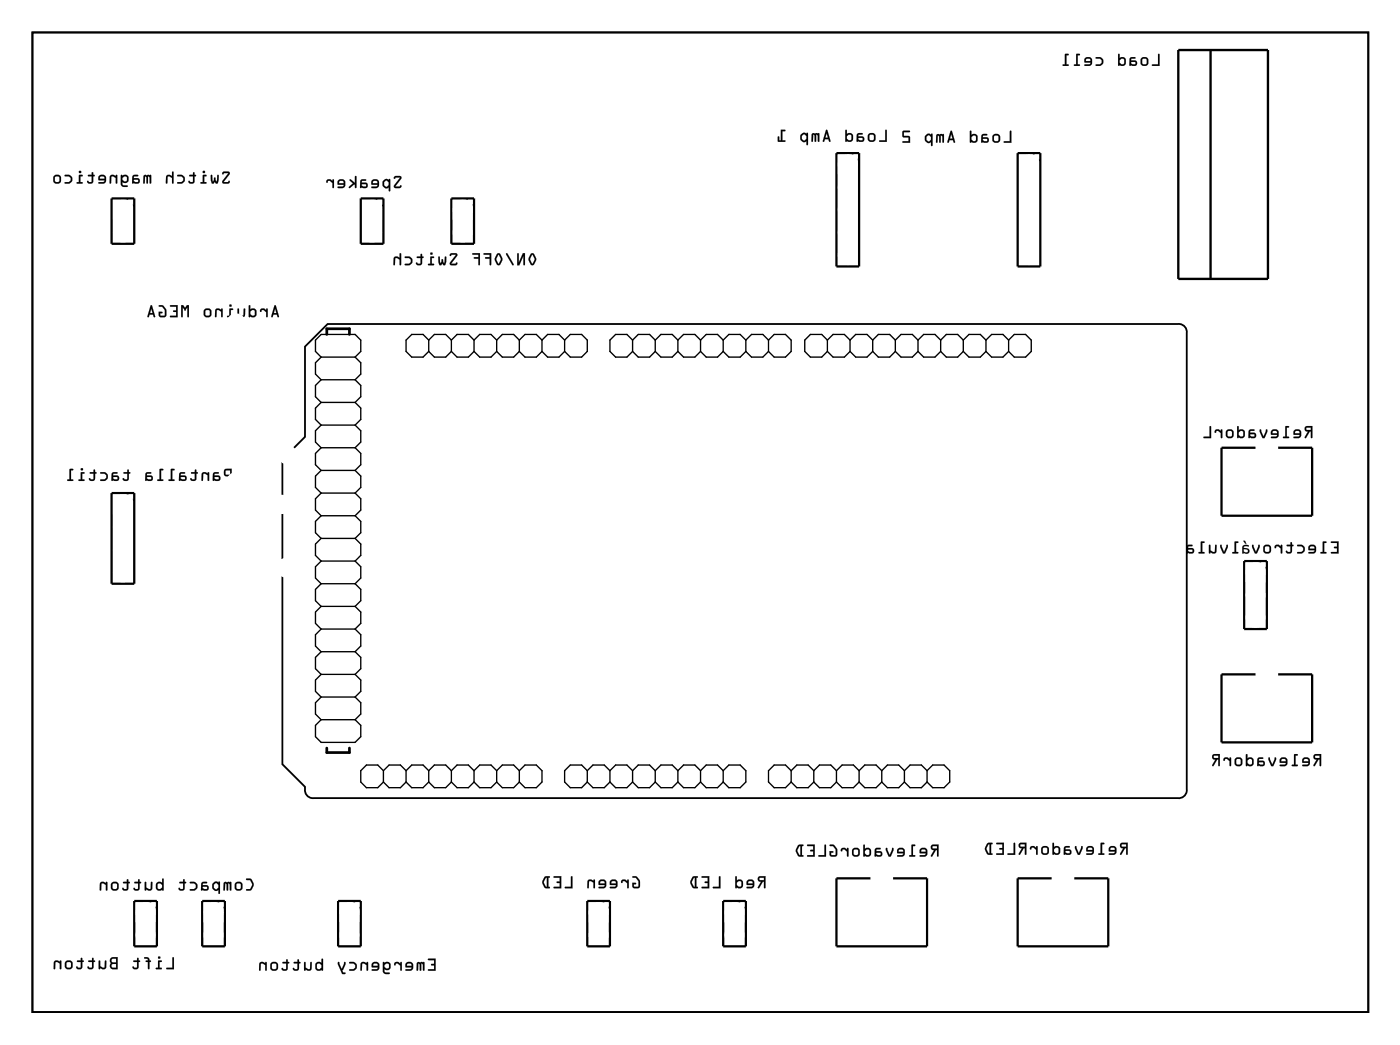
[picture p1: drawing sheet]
<svg xmlns="http://www.w3.org/2000/svg" width="157mm" height="117mm" viewBox="0 0 157 117" stroke-linecap="round" stroke-linejoin="round" font-family="sans-serif">
<path d="M3.6 3.6h149.8v109.8h-149.8zM34.2 38.8l2.5-2.5h95.4a.9 .9 0 0 1 1 1v51.2a.9 .9 0 0 1-1 1h-96.9a.96 .96 0 0 1-1-1.3l-2.5-2.5v-34.2l2.5-2.5z" fill="none" stroke="#000" stroke-width=".2"/>
<g fill="#000">
<path d="M99.3 14.6v1.1h-.7v.2h.8v-1.3zM97.2 15.4a.5 .5 0 0 0 1 0 .5 .5 0 0 0-1 0zM97.5 15.1h.4l.1 .1v.4l-.1 .1h-.3l-.1-.1zM96.1 15v.8l.6 .1a.32 .32 0 0 0 .2-.3 .32 .32 0 0 0-.2-.3h-.5v-.1l.1-.1h.4v-.2zM96.3 15.5h.4v.2h-.3l-.2-.1zM94.8 14.6v1.2l.1 .1 .1-.1 .1 .1h.3l.2-.2v-.6l-.3-.2-.3 .1v-.4zM95 15.2l.2-.1h.2v.6h-.2l-.2-.1zM92.6 14.6l-.3 1.2 .1 .1 .1-.3h.4l.1 .3h.1v-.1l-.3-1.2zM92.7 14.9l.1 .5h-.2zM91.1 15l-.1 .9 .2-.1v-.7l.1 .1 .1 .7 .1-.1 .1-.7 .1 .1v.6l.2 .1v-1zM89.8 15.1l-.1 .1a.54 .54 0 0 0 .4 .7l.3-.1v.4h.2v-1.3a.09 .09 0 0 0-.1 0 .09 .09 0 0 0-.1 .1l-.3-.1zM89.9 15.2l.3-.1 .2 .2v.3l-.2 .2-.3-.2zM87.6 14.5v1.2h-.2v-.4h-.1l-.1 .5 .8 .1v-.2h-.3v-1h.3l.1-.1z"/>
<path d="M99.3 14.6v1.1h-.6a.1 .1 0 0 0-.1 .1 .1 .1 0 0 0 .1 .1h.7v-1.3zM99.3 14.6h.1v1.3h-.8v-.2h.7zM97.2 15.4a.51 .51 0 0 0 1 0 .51 .51 0 0 0-1 0zM97.2 15.4a.5 .5 0 0 1 1 0 .5 .5 0 0 1-1 0zM97.5 15.1h.4l.1 .1v.4l-.1 .1h-.4zM97.5 15.1v.5l.1 .1h.3l.1-.1v-.4l-.1-.1zM96.1 15l-.1 .8a.09 .09 0 0 0 .1 .1 .09 .09 0 0 0 .1-.1l.5 .1a.32 .32 0 0 0 .2-.3 .32 .32 0 0 0-.2-.3h-.5l.1-.2h.4a.1 .1 0 0 0 .1-.1 .1 .1 0 0 0-.1-.1zM96.2 15l.5-.1v.2h-.4l-.1 .1v.1h.5a.31 .31 0 0 1 .2 .3 .31 .31 0 0 1-.2 .3l-.6-.1zM96.3 15.5h.4v.2h-.3l-.2-.1zM96.3 15.5l-.1 .1 .2 .1h.3v-.2zM94.8 14.6v1.2a.1 .1 0 0 0 .1 .1 .1 .1 0 0 0 .1-.1l.2 .1 .4-.1 .1-.2v-.5l-.4-.2-.3 .1v-.4zM94.8 14.6h.1l.1 .4 .3-.1 .3 .2v.6l-.2 .2h-.3l-.1-.1-.1 .1-.1-.1zM95 15.2l.2-.1 .2 .1v.4l-.2 .1-.2-.1zM95 15.2v.4l.2 .1h.3l-.1-.6h-.2zM92.6 14.6l-.3 1.3h.1l.1-.3h.4l.1 .3h.1v-.1l-.3-1.2zM92.6 14.6h.2l.3 1.2v.1l-.1-.1-.1-.2h-.4l-.1 .3-.1-.1zM92.7 14.9l.1 .5h-.2zM92.7 14.9l-.2 .5h.3zM91.1 15l-.1 .8a.1 .1 0 0 0 .1 .1 .1 .1 0 0 0 .1-.1v-.7l.1 .1v.6a.1 .1 0 0 0 .1 .1 .1 .1 0 0 0 .1-.1l.1-.7 .1 .1v.6a.1 .1 0 0 0 .1 .1 .1 .1 0 0 0 .1-.1v-.9zM91.1 15l.7-.1v1l-.1-.1v-.6l-.1-.1-.1 .8-.1-.1v-.6l-.2-.1v.7l-.2 .1zM89.8 15.1l-.1 .2a.5 .5 0 0 0 .3 .6h.2l.2-.1v.4a.1 .1 0 0 0 .1 .1 .1 .1 0 0 0 .1-.1v-1.2a.1 .1 0 0 0-.1-.1 .1 .1 0 0 0-.1 .1l-.3-.1zM89.9 15l.2-.1 .3 .1 .1-.1h.1l-.1 1.4-.1-.1v-.4l-.1 .1h-.2l-.3-.2v-.5zM89.9 15.2l.3-.1 .2 .2v.3l-.2 .1-.3-.1zM89.9 15.2v.4l.3 .2 .2-.2v-.3l-.2-.3zM87.5 14.5l.1 1.2h-.2v-.3a.1 .1 0 0 0-.1-.1 .1 .1 0 0 0-.1 .1v.5h.8a.1 .1 0 0 0 .1-.1 .1 .1 0 0 0-.1-.1h-.3v-1h.3a.1 .1 0 0 0 .1-.1 .1 .1 0 0 0-.1-.1zM87.6 14.5l.5 .1-.1 .1h-.3v1h.3v.2l-.8-.1 .1-.5h.1v.4h.2z"/>
<path d="M113.3 14.7l-.1 1.1h-.6v.2h.8v-1.3zM111.2 15.5a.5 .5 0 0 0 1 0 .5 .5 0 0 0-1 0zM111.5 15.2h.3l.2 .1v.4l-.1 .1h-.3l-.1-.1zM110.1 15.1l-.1 .8 .6 .1a.32 .32 0 0 0 .3-.3 .32 .32 0 0 0-.3-.3h-.4v-.1l.1-.1h.4v-.2zM110.2 15.6h.5v.2h-.3l-.2-.1zM108.8 14.7v1.2l.1 .1v-.1l.2 .1h.3l.2-.2v-.6l-.3-.2-.4 .1v-.4zM109 15.3l.1-.1h.3v.6h-.3l-.1-.1zM106.6 14.7l-.4 1.2 .2 .1 .1-.3h.4v.3h.1l.1-.1-.4-1.2zM106.7 15l.1 .5h-.3zM105 15.1v.9l.1-.1 .1-.7 .1 .1v.7l.2-.1v-.7l.2 .1v.6l.1 .1v-1zM103.8 15.2l-.1 .1a.54 .54 0 0 0 .4 .7l.3-.1v.4h.2v-1.3a.1 .1 0 0 0-.2 0 .09 .09 0 0 0 0 .1l-.3-.1zM103.9 15.3l.3-.1 .2 .2v.3l-.2 .2-.3-.2zM101.2 14.7v.6l.2 .1h.5v.4h-.6l-.1 .1 .8 .1v-.7l-.6-.1v-.4h.6v-.1z"/>
<path d="M113.3 14.7l-.1 1.1h-.6a.1 .1 0 0 0-.1 .1 .1 .1 0 0 0 .1 .1h.8v-1.3zM113.3 14.7h.1v1.3h-.8v-.2h.6zM111.2 15.5a.51 .51 0 0 0 1 0 .51 .51 0 0 0-1 0zM111.2 15.5a.5 .5 0 0 1 1 0 .5 .5 0 0 1-1 0zM111.5 15.2h.3l.1 .1 .1 .4-.1 .1h-.4zM111.5 15.2v.5l.1 .1h.3l.1-.1v-.4l-.2-.1zM110.1 15.1l-.1 .8a.09 .09 0 0 0 .1 .1 .09 .09 0 0 0 .1-.1l.4 .1a.32 .32 0 0 0 .3-.3 .32 .32 0 0 0-.3-.3h-.4l.1-.2h.3a.1 .1 0 0 0 .1-.1 .1 .1 0 0 0-.1-.1zM110.1 15.1l.6-.1v.2h-.4l-.1 .1v.1h.4a.31 .31 0 0 1 .3 .3 .31 .31 0 0 1-.3 .3l-.6-.1zM110.2 15.6h.5v.2h-.3l-.2-.1zM110.2 15.6v.1l.2 .1h.3v-.2zM108.8 14.7l-.1 1.2a.11 .11 0 0 0 .2 .1 .1 .1 0 0 0 0-.1l.3 .1 .3-.1 .1-.2v-.5l-.3-.2-.4 .1v-.4zM108.8 14.7h.1v.4l.4-.1 .3 .2v.6l-.2 .2h-.3l-.2-.1v.1l-.1-.1zM109 15.3l.1-.1 .3 .1v.5h-.3l-.1-.1zM109 15.3v.4l.2 .1h.2v-.6h-.3zM106.6 14.7l-.4 1.3h.2l.1-.3h.4v.3h.1l.1-.1-.3-1.2zM106.6 14.7h.1l.4 1.2-.1 .1-.1-.1v-.2h-.4l-.1 .3-.2-.1zM106.7 15l.1 .5h-.3zM106.7 15l-.2 .5h.3zM105 15.1l-.1 .8a.1 .1 0 0 0 .1 .1 .1 .1 0 0 0 .1-.1l.1-.7 .1 .1v.6a.1 .1 0 0 0 .1 .1 .1 .1 0 0 0 .1-.1v-.7l.2 .1v.6a.1 .1 0 0 0 .1 .1 .1 .1 0 0 0 .1-.1l-.1-.9zM105 15.1l.8-.1v1l-.1-.1v-.6l-.2-.1v.8l-.2-.1v-.6l-.1-.1-.1 .7-.1 .1zM103.8 15.2l-.1 .2a.5 .5 0 0 0 .2 .6h.3l.2-.1v.4a.1 .1 0 0 0 .1 .1 .1 .1 0 0 0 .1-.1v-1.2a.1 .1 0 0 0-.1-.1 .1 .1 0 0 0-.1 .1l-.3-.1zM103.9 15.1l.2-.1 .3 .1 .1-.1h.1l-.1 1.4-.1-.1v-.4l-.1 .1h-.3l-.3-.2v-.5zM103.9 15.3l.3-.1 .2 .2v.3l-.2 .1-.3-.1zM103.9 15.3v.4l.3 .2 .2-.2v-.3l-.2-.3zM101.2 14.7v.7h.7v.4h-.6a.1 .1 0 0 0-.1 .1 .1 .1 0 0 0 .1 .1h.8l-.1-.7-.6-.1v-.4h.6a.1 .1 0 0 0 .1-.1 .1 .1 0 0 0-.1-.1zM101.2 14.7h.8v.1h-.7v.4l.7 .1v.7l-.8-.1 .1-.1h.6v-.4h-.5l-.2-.1z"/>
<path d="M129.9 6.1v1.1h-.7v.2h.8v-1.3zM127.8 6.9a.5 .5 0 0 0 1 0 .5 .5 0 0 0-1 0zM128.1 6.6h.4l.1 .1v.4l-.1 .1h-.3l-.1-.1zM126.7 6.5l-.1 .8 .6 .1a.32 .32 0 0 0 .3-.3 .32 .32 0 0 0-.3-.3h-.4v-.1l.1-.1h.4v-.2zM126.8 7h.5v.2h-.3l-.2-.1zM125.4 6.1v1.2l.1 .1v-.1l.2 .1h.3l.2-.2v-.6l-.3-.2-.3 .1-.1-.4zM125.6 6.7l.2-.1h.2v.5l-.2 .1-.2-.1zM122.9 6.4v.2h.4l.2 .1v.3l-.1 .2-.5 .1v.1h.4a.5 .5 0 0 0 .4-.5 .5 .5 0 0 0-.4-.5zM121.7 6.5l-.1 .2v.3l.7 .1-.1 .1h-.6v.2l.7-.1 .2-.2-.1-.5-.3-.2h-.3zM121.8 6.6h.4l.1 .2h-.5zM120.7 6.1v1.1h-.2l-.1 .1 .7 .1v-.2h-.3v-1h.3v-.1zM119.4 6.1v1.1h-.2v.1l.6 .1v-.2h-.2v-1h.2v-.1z"/>
<path d="M129.9 6v1.2h-.7a.1 .1 0 0 0 0 .1 .1 .1 0 0 0 0 .1h.8v-1.3zM129.9 6.1h.1v1.3h-.8v-.2h.7zM127.8 6.9a.51 .51 0 0 0 1 0 .51 .51 0 0 0-1 0zM127.8 6.9a.5 .5 0 0 1 1 0 .5 .5 0 0 1-1 0zM128.1 6.6h.3h.2v.5l-.1 .1-.4-.1zM128.1 6.6v.5l.1 .1h.3l.1-.1v-.4l-.1-.1zM126.7 6.5l-.1 .8a.09 .09 0 0 0 .1 .1 .09 .09 0 0 0 .1-.1l.4 .1a.32 .32 0 0 0 .3-.3 .32 .32 0 0 0-.3-.3h-.4l.1-.2h.3a.1 .1 0 0 0 .1-.1 .1 .1 0 0 0-.1-.1zM126.7 6.5l.6-.1v.2h-.4l-.1 .1v.1h.4a.31 .31 0 0 1 .3 .3 .31 .31 0 0 1-.3 .3l-.6-.1zM126.9 7h.4v.2h-.3l-.2-.1zM126.8 7v.1l.2 .1h.3v-.3zM125.4 6v1.3a.1 .1 0 0 0 .1 .1 .1 .1 0 0 0 0-.1l.3 .1 .4-.1 .1-.2-.1-.5-.3-.2-.4 .1 .1-.4zM125.4 6.1h.1v.4l.4-.1 .3 .2v.6l-.2 .2h-.3l-.2-.1v.1l-.1-.1zM125.6 6.7l.2-.1h.2v.5l-.2 .1-.2-.1zM125.6 6.7v.4l.2 .1 .2-.1v-.5h-.2zM122.9 6.4v.2h.4l.2 .2v.3l-.1 .1h-.5a.1 .1 0 0 0-.1 .1 .1 .1 0 0 0 .1 .1l.6-.1a.49 .49 0 0 0 .1-.8l-.2-.1zM122.9 6.4h.5l.2 .2 .1 .2-.1 .4-.2 .2h-.5v-.2h.4l.2-.2v-.3l-.1-.1h-.5zM121.7 6.5l-.1 .2v.3h.7l-.1 .2h-.5a.1 .1 0 0 0-.1 .1 .1 .1 0 0 0 .1 .1h.5l.1-.1 .1-.1 .1-.5-.3-.3h-.3zM121.7 6.5l.4-.1 .3 .2v.5l-.1 .2-.7 .1v-.2h.6l.1-.1v-.1h-.7v-.3zM121.8 6.6h.4l.1 .2h-.5zM121.8 6.6v.3h.5l-.1-.3zM120.7 6v1.2h-.2a.1 .1 0 0 0-.1 .1 .1 .1 0 0 0 .1 .1h.5a.1 .1 0 0 0 .1-.1 .1 .1 0 0 0-.1-.1h-.2v-1h.2a.1 .1 0 0 0 .1-.1 .1 .1 0 0 0-.1-.1zM120.7 6.1h.4l-.1 .1h-.2v1h.3l-.1 .2-.6-.1 .1-.1h.2zM119.4 6v1.2h-.2a.1 .1 0 0 0-.1 .1 .1 .1 0 0 0 .1 .1h.6a.1 .1 0 0 0 .1-.1 .1 .1 0 0 0-.1-.1h-.2v-1h.2a.1 .1 0 0 0 .1-.1 .1 .1 0 0 0-.1-.1zM119.4 6.1h.4v.1h-.2v1h.2v.2l-.6-.1v-.1h.2z"/>
<path d="M3.6 3.6v109.8h149.8v-109.8zM3.6 3.6h149.8v109.8h-149.8z"/>
<path d="M25 19.3l-.1 .2h.1l.1-.1h.5l-.6 .9-.1 .2 .2 .1h.5l.2-.2-.1-.1-.2 .1h-.4l.6-.9 .1-.2-.2-.1zM23.7 19.6l-.1 .1a.95 .95 0 0 0 .2 .9h.2l.1-.2 .1 .2h.2a.95 .95 0 0 0 .1-.9v-.1h-.1l-.1 .8-.2-.5-.2 .5-.1-.8zM22.8 19.6l-.1 .8h-.2v.1l.6 .1v-.2h-.2v-.6h.2l.1-.2zM22.7 19.3a.15 .15 0 0 0 .3 0 .15 .15 0 0 0-.3 0zM21.2 19.6l.1 .2h.3v.5l-.2 .1-.2-.1h-.1a.35 .35 0 0 0 .4 .3 .35 .35 0 0 0 .3-.3v-.5l.2-.1-.2-.1v-.3l-.2 .1v.2zM19.9 19.6v.2h.4l.2 .1v.3l-.1 .2-.5 .1v.1h.4a.5 .5 0 0 0 .4-.5 .5 .5 0 0 0-.4-.5zM18.7 19.7l-.1 .1v.8l.2-.1v-.6l.1-.1 .4 .2v.5l.1 .1v-1.4l-.1 .1v.4l-.3-.1zM16.1 19.7v.9l.1-.1 .1-.7 .1 .1v.7l.2-.1v-.7l.2 .1v.6l.1 .1v-1zM14.9 19.7l-.1 .8 .6 .1a.32 .32 0 0 0 .3-.3 .32 .32 0 0 0-.3-.3h-.4v-.1l.1-.1h.4v-.2zM15 20.2l.4-.1 .1 .3h-.3l-.2-.1zM13.6 19.6v1.2l.2 .1h.5v-.1l-.5-.1-.1-.3 .3 .1 .3-.1 .1-.2v-.4l-.2-.2h-.3l-.2 .1v-.1zM13.8 19.9l.1-.1h.2l.1 .1v.3l-.1 .1h-.2l-.2-.1zM12.4 19.7l-.1 .1v.8l.2-.1v-.6l.1-.1 .4 .2v.5l.1 .1v-1h-.1v.1l-.3-.1zM11.1 19.7l-.1 .2v.3l.7 .1-.1 .1h-.5l-.1 .2 .7-.1 .2-.2-.1-.5-.2-.2h-.3zM11.3 19.8h.3l.1 .2h-.5zM9.9 19.6v.2h.4v.5l-.3 .1-.1-.1h-.1a.35 .35 0 0 0 .3 .3 .35 .35 0 0 0 .4-.3v-.5l.1-.1-.1-.1-.1-.3-.1 .1v.2zM8.9 19.6l-.1 .8h-.2v.1l.6 .1 .1-.2h-.3v-.6h.2l.1-.2zM8.8 19.3a.15 .15 0 0 0 .3 0 .15 .15 0 0 0-.3 0zM7.3 19.6v.2h.4l.2 .1v.3l-.2 .2-.5 .1 .1 .1h.4a.5 .5 0 0 0 .4-.5 .5 .5 0 0 0-.4-.5zM5.9 20.1a.5 .5 0 0 0 1 0 .5 .5 0 0 0-1 0zM6.2 19.8h.3l.2 .1v.4l-.1 .1h-.3l-.1-.1z"/>
<path d="M25 19.3l-.1 .2a.13 .13 0 0 0 .1 0 .13 .13 0 0 0 .1-.1h.5l-.7 .9 .1 .2 .6 .1 .2-.3a.13 .13 0 0 0-.2 0 .13 .13 0 0 0-.1 .1h-.4l.6-.9a.21 .21 0 0 0 .1-.2 .21 .21 0 0 0-.2-.1zM25 19.3l.6-.1a.2 .2 0 0 1 .1 .3l-.6 .9h.4l.2-.1 .1 .1-.2 .2h-.5a.19 .19 0 0 1-.2-.1 .19 .19 0 0 1 .1-.2l.6-.9h-.5l-.1 .1zM23.6 19.6v.6l.2 .4h.2l.1-.2 .1 .2h.2l.1-.9a.1 .1 0 0 0-.1-.1 .1 .1 0 0 0-.1 .1v.7l-.1-.4a.1 .1 0 0 0-.1-.1 .1 .1 0 0 0-.1 .1l-.1 .4-.1-.8zM23.7 19.6l.1 .1 .1 .7 .2-.5 .2 .5 .1-.7 .1-.1v.6l-.1 .4h-.2l-.1-.2-.2 .2-.2-.1-.1-.3zM22.7 19.6v.8h-.1a.1 .1 0 0 0-.1 .1 .1 .1 0 0 0 .1 .1h.5a.1 .1 0 0 0 .1-.1 .1 .1 0 0 0-.1-.1h-.2v-.6h.2a.1 .1 0 0 0 .1-.1 .1 .1 0 0 0-.1-.1zM22.8 19.6l.4 .1-.1 .1h-.2v.6h.2v.2l-.6-.1v-.1h.2zM22.7 19.3a.15 .15 0 0 0 .3 0 .15 .15 0 0 0-.3 0zM22.7 19.3a.15 .15 0 0 1 .3 0 .15 .15 0 0 1-.3 0zM21.2 19.6l.1 .2h.3v.5l-.2 .1-.2-.1h-.1a.21 .21 0 0 0 .1 .2 .21 .21 0 0 0 .2 .1h.3l.1-.2v-.6h.1a.1 .1 0 0 0 .1-.1 .1 .1 0 0 0-.1-.1h-.1v-.2a.1 .1 0 0 0-.1-.1 .1 .1 0 0 0-.1 .1v.2zM21.2 19.6h.4l.1-.2 .1-.1v.3l.2 .1-.2 .1v.5a.37 .37 0 0 1-.3 .3 .37 .37 0 0 1-.4-.2l.1-.1 .1 .1h.3v-.1v-.5h-.3zM19.9 19.6v.2h.4l.2 .2v.3l-.1 .1h-.5a.1 .1 0 0 0-.1 .1 .1 .1 0 0 0 .1 .1l.6-.1a.49 .49 0 0 0 .1-.8l-.2-.1zM19.9 19.6h.5l.2 .2 .1 .2-.1 .4-.2 .2h-.5v-.2h.4l.3-.2v-.3l-.2-.1h-.5zM18.7 19.7l-.1 .8a.09 .09 0 0 0 .1 .1 .09 .09 0 0 0 .1-.1v-.6l.2-.1 .3 .2v.5a.1 .1 0 0 0 .1 .1 .1 .1 0 0 0 .1-.1v-1.2a.1 .1 0 0 0-.1-.1 .1 .1 0 0 0-.1 .1v.4l-.3-.1zM18.7 19.7l.3-.1 .3 .2v-.5h.1v1.3l-.1-.1v-.6l-.3-.1h-.2v.7l-.2 .1v-.8zM16.1 19.6l-.1 .9a.1 .1 0 0 0 .1 .1 .1 .1 0 0 0 .1-.1l.1-.7 .1 .1v.6a.1 .1 0 0 0 .1 .1 .1 .1 0 0 0 .1-.1v-.7l.2 .1v.6a.1 .1 0 0 0 .1 .1 .1 .1 0 0 0 .1-.1l-.1-.9zM16.2 19.7l.7-.1v1l-.1-.1v-.6l-.1-.1-.1 .8-.2-.1v-.6l-.1-.1-.1 .7-.1 .1zM14.9 19.7l-.1 .8a.09 .09 0 0 0 .1 .1 .09 .09 0 0 0 .1-.1l.4 .1a.32 .32 0 0 0 .3-.3 .32 .32 0 0 0-.3-.3h-.4l.1-.2h.3a.1 .1 0 0 0 .1-.1 .1 .1 0 0 0-.1-.1zM14.9 19.7l.5-.1v.2h-.3l-.1 .1v.1h.4a.31 .31 0 0 1 .3 .3 .31 .31 0 0 1-.3 .3l-.6-.1zM15 20.2h.4l.1 .2h-.3l-.2-.1zM15 20.2v.1l.2 .1h.3v-.3zM13.6 19.6v1.1l.2 .2 .4 .1a.1 .1 0 0 0 .1-.1 .1 .1 0 0 0-.1-.1l-.4-.1-.1-.3 .3 .1 .3-.1 .1-.2v-.4l-.2-.2h-.3l-.2 .1v-.1zM13.6 19.6a.2 .2 0 0 0 .4 0h.2l.2 .2v.5l-.3 .2-.4-.1v.3l.1 .1h.5v.1h-.5l-.2-.1zM13.8 19.9l.1-.1h.2l.1 .1v.3l-.3 .1-.2-.1zM13.7 19.9v.3l.2 .1h.2l.1-.1v-.3l-.1-.1h-.2zM12.4 19.7l-.1 .8a.09 .09 0 0 0 .1 .1 .09 .09 0 0 0 .1-.1v-.6l.2-.1 .3 .2v.5a.1 .1 0 0 0 .1 .1 .1 .1 0 0 0 .1-.1v-.8a.11 .11 0 0 0-.2-.1 .1 .1 0 0 0 0 .1l-.3-.1zM12.4 19.7l.3-.1 .3 .2v-.2h.1v1l-.1-.1v-.6l-.3-.1h-.2l-.1 .7-.1 .1v-.8zM11.1 19.7l-.1 .2v.3h.7l-.1 .2h-.5a.1 .1 0 0 0-.1 .1 .1 .1 0 0 0 .1 .1h.5l.2-.1 .1-.1v-.5l-.2-.3h-.4zM11.1 19.7l.5-.1 .2 .2 .1 .5-.2 .2-.6 .1v-.2h.5l.1-.1v-.1h-.6l-.1-.3zM11.3 19.8h.3l.1 .2h-.5zM11.2 19.8v.2h.5l-.1-.2zM9.9 19.6v.2h.4v.5l-.3 .1-.1-.1h-.1a.21 .21 0 0 0 0 .2 .21 .21 0 0 0 .2 .1h.3l.1-.2 .1-.6a.1 .1 0 0 0 .1-.1 .1 .1 0 0 0-.1-.1v-.2a.1 .1 0 0 0-.1-.1 .1 .1 0 0 0-.1 .1v.2zM9.9 19.6h.4v-.2l.1-.1v.3l.2 .1-.2 .1v.5a.37 .37 0 0 1-.3 .3 .37 .37 0 0 1-.3-.2v-.1l.2 .1h.2l.1-.1v-.5h-.4zM8.9 19.6l-.1 .8h-.1a.1 .1 0 0 0-.1 .1 .1 .1 0 0 0 .1 .1h.5a.1 .1 0 0 0 .1-.1 .1 .1 0 0 0-.1-.1h-.2v-.6h.2a.1 .1 0 0 0 .1-.1 .1 .1 0 0 0-.1-.1zM8.9 19.6l.4 .1-.1 .1h-.2v.6h.2v.2l-.6-.1v-.1h.3zM8.8 19.3a.15 .15 0 0 0 .3 0 .15 .15 0 0 0-.3 0zM8.8 19.3a.15 .15 0 0 1 .3 0 .15 .15 0 0 1-.3 0zM7.3 19.6v.2h.4l.2 .2v.3l-.2 .1h-.4a.1 .1 0 0 0-.1 .1 .1 .1 0 0 0 .1 .1l.6-.1a.49 .49 0 0 0 .1-.8l-.3-.1zM7.3 19.6h.4l.3 .2 .1 .2-.1 .4-.2 .2h-.5v-.2h.4l.2-.2v-.3l-.1-.1h-.5zM5.9 20.1a.51 .51 0 0 0 1 0 .51 .51 0 0 0-1 0zM5.9 20.1a.5 .5 0 0 1 1 0 .5 .5 0 0 1-1 0zM6.2 19.8h.3h.1l.1 .5-.1 .1-.4-.1zM6.2 19.8l-.1 .5 .2 .1h.3l.1-.1v-.4l-.2-.1z"/>
<path d="M30.8 34.2l-.4 1.3h.2l.1-.2h.3l.1 .2 .1 .1 .1-.1-.4-1.2zM30.8 34.6l.2 .5h-.3zM29.2 34.6v.2a.1 .1 0 0 0 0 .2 .11 .11 0 0 0 .1-.2l.3-.1 .2 .3 .1 .5h.1v-.9h-.1l-.1 .2-.2-.2zM27.9 34.2v1.3l.1 .1 .1-.2 .2 .2 .2-.1 .2-.1v-.7l-.3-.1-.3 .1v-.4zM28.1 34.9l.2-.1h.2v.5l-.2 .1-.2-.2zM26.7 34.6v.9h.1v-.1a.38 .38 0 0 0 .4 .2 .38 .38 0 0 0 .3-.3v-.7h-.2v.7l-.1 .1-.4-.2v-.6zM25.7 34.6v.8h-.2v.1l.6 .1v-.2h-.2v-.7h.2v-.1zM25.7 34.3a.15 .15 0 0 0 .3 0 .15 .15 0 0 0-.3 0zM24.2 34.6l-.1 .2v.7h.2v-.7l.1-.1 .4 .2v.6h.1v-.9h-.1v.1l-.3-.1zM22.8 35.1a.5 .5 0 0 0 .9 0 .5 .5 0 0 0-.9 0zM23.1 34.8l.3-.1 .1 .1v.5l-.1 .1h-.3l-.1-.1zM20.3 34.2l.1 1.4 .1-.1v-1.1l.2 .3a.1 .1 0 0 0 .1 .1 .1 .1 0 0 0 0-.1l.2-.3v1.1l.1 .1 .1-1.4h-.2l-.3 .3-.2-.3zM19.1 34.2v.2h.6v.4h-.2l-.1 .1 .1 .1h.2v.4h-.6v.1l.8 .1v-1.4zM17.8 34.2v.2h.4l.3 .4v.5l-.1 .1-.4-.1v-.2h.2v-.1l-.4-.1 .1 .6 .2 .1 .4-.1 .2-.2a.92 .92 0 0 0-.6-1.1zM16.9 34.2l-.4 1.3h.2l.1-.2h.4v.2l.1 .1 .1-.1-.4-1.2zM17 34.6l.1 .5h-.3z"/>
<path d="M30.8 34.2l-.4 1.3 .2 .1 .1-.3h.3l.1 .2 .1 .1 .1-.1-.4-1.2zM30.8 34.2l.1 .1 .4 1.2h-.1h-.1l-.1-.2h-.4l-.1 .2h-.1zM30.8 34.6l.2 .5h-.3zM30.8 34.6l-.1 .5h.3zM29.2 34.6l-.1 .2a.14 .14 0 0 0 .2 .2 .11 .11 0 0 0 0-.2l.3-.1 .2 .3v.5a.1 .1 0 0 0 .1 .1 .1 .1 0 0 0 .1-.1v-.8a.1 .1 0 0 0-.1-.1 .1 .1 0 0 0-.1 .1v.1l-.2-.2zM29.2 34.7l.4-.1 .3 .2v-.2h.1v.9h-.1v-.5l-.3-.3h-.2l-.2 .3zM27.9 34.2v1.3a.1 .1 0 0 0 .1 .1 .11 .11 0 0 0 .1-.2l.2 .2 .4-.1 .1-.3v-.4l-.4-.2-.3 .1v-.4zM27.9 34.2l.2 .1v.4l.3-.1 .3 .2v.6l-.2 .1h-.2l-.2-.1-.1 .1h-.1zM28.1 34.9l.2-.1h.3l-.1 .5-.2 .1-.2-.2zM28.1 34.9v.3l.2 .2 .3-.1-.1-.5-.2-.1zM26.6 34.6v.9a.11 .11 0 0 0 .2 .1 .1 .1 0 0 0 0-.2 .39 .39 0 0 0 .7-.1v-.6a.09 .09 0 0 0-.1-.1 .09 .09 0 0 0-.1 .1v.6l-.2 .1-.3-.2v-.6zM26.7 34.6h.1v.6l.4 .2 .1-.1v-.7h.2v.7a.32 .32 0 0 1-.5 .2l-.2-.1-.1 .1h-.1zM25.7 34.6v.8h-.2a.1 .1 0 0 0-.1 .1 .1 .1 0 0 0 .1 .1h.6a.1 .1 0 0 0 .1-.1 .1 .1 0 0 0-.1-.1h-.2v-.7l.2 .1a.1 .1 0 0 0 .1-.1 .1 .1 0 0 0-.1-.1zM25.7 34.6h.4v.1h-.2v.7h.2v.1h-.6v-.1h.2zM25.7 34.3a.15 .15 0 0 0 .3 0 .15 .15 0 0 0-.3 0zM25.7 34.3a.15 .15 0 0 1 .3 0 .15 .15 0 0 1-.3 0zM24.2 34.6l-.1 .9a.09 .09 0 0 0 .1 .1 .09 .09 0 0 0 .1-.1v-.7l.2-.1 .3 .2v.6a.1 .1 0 0 0 .1 .1 .1 .1 0 0 0 .1-.1v-.8a.11 .11 0 0 0-.2-.1 .1 .1 0 0 0 0 .1l-.3-.1zM24.2 34.6h.3l.3 .1v-.1h.1v.9h-.1v-.6l-.3-.2-.2 .1v.7h-.2v-.7zM22.7 35.1a.55 .55 0 0 0 1.1 0 .55 .55 0 0 0-1.1 0zM22.8 35.1a.49 .49 0 0 1 .9 0 .49 .49 0 0 1-.9 0zM23.1 34.8h.3h.1v.5l-.1 .1-.4-.1zM23.1 34.8l-.1 .5 .1 .1h.3l.1-.1v-.5l-.1-.1zM20.3 34.2v1.3a.1 .1 0 0 0 .1 .1 .1 .1 0 0 0 .1-.1v-1.1l.2 .3a.1 .1 0 0 0 0 .1 .1 .1 0 0 0 .1-.1l.2-.2v1a.1 .1 0 0 0 .1 .1 .1 .1 0 0 0 .1-.1v-1.3h-.2l-.3 .3-.2-.3zM20.3 34.2h.2l.2 .3 .3-.3h.2l-.1 1.3h-.1v-1.1l-.3 .4-.2-.4v1.1h-.1h-.1zM19.1 34.2v.2h.6v.4h-.2a.1 .1 0 0 0-.1 .1 .1 .1 0 0 0 .1 .1h.2v.4h-.6a.1 .1 0 0 0-.1 .1 .1 .1 0 0 0 .1 .1h.8v-1.4zM19.1 34.2h.8v1.4l-.8-.1v-.1h.7v-.4h-.3l-.1-.1 .1-.1h.3v-.4h-.7zM17.8 34.2v.2h.4l.2 .3 .1 .7h-.5v-.3h.1a.1 .1 0 0 0 .1-.1 .1 .1 0 0 0-.1-.1h-.3l.1 .6 .2 .1 .5-.1 .1-.2-.1-.7-.3-.4zM17.8 34.2h.3l.2 .1a.9 .9 0 0 1 .2 1.2h-.5l-.2-.1v-.5l.4 .1v.1h-.2v.3h.4l.1-.1v-.6l-.3-.3h-.4zM16.9 34.2l-.4 1.3 .2 .1 .1-.3h.4v.2l.1 .1 .1-.1-.3-1.2zM16.9 34.2l.1 .1 .4 1.2h-.1h-.1v-.2h-.4l-.1 .2h-.2zM17 34.6l.1 .5h-.3zM17 34.6l-.2 .5h.3z"/>
<path d="M44.2 19.8v.2l.2-.1h.4l-.6 .9v.2l.2 .1h.5l.1-.2v-.1l-.2 .1h-.5l.7-.9v-.2l-.2-.1zM43 20.2l-.1 .2a.54 .54 0 0 0 .4 .7l.3-.1v.4h.2v-1.3a.1 .1 0 0 0-.2 0 .09 .09 0 0 0 0 .1l-.3-.1zM43.1 20.4l.2-.2 .3 .2v.3l-.2 .2-.3-.1zM41.7 20.2l-.1 .2 .1 .3 .6 .1-.1 .1h-.5v.2l.6-.1 .2-.2-.1-.6-.2-.1h-.3zM41.9 20.3h.3l.1 .2h-.5zM40.5 20.2l-.1 .8 .6 .1a.32 .32 0 0 0 .2-.3 .32 .32 0 0 0-.2-.3h-.4v-.1v-.1h.4v-.2zM40.6 20.7l.4-.1 .1 .3h-.4l-.1-.1zM39.2 20.1v.1l.4 .4-.5 .3v.2h.2l.4-.4h.1v.3l.1 .1v-1.4l-.1 .1v.7l-.5-.4zM37.9 20.2l-.1 .2 .1 .3 .6 .1-.1 .1h-.5v.2l.6-.1 .2-.2v-.6l-.3-.1h-.3zM38.1 20.3h.3l.1 .2h-.5zM36.7 20.2l-.1 .2a.1 .1 0 0 0 .1 .1 .1 .1 0 0 0 .1-.1l.2-.1 .3 .2v.5l.1 .1v-1h-.1v.2l-.3-.2z"/>
<path d="M44.2 19.8l-.1 .2a.13 .13 0 0 0 .2 0 .13 .13 0 0 0 .1-.1h.4l-.6 .9v.2l.7 .1 .1-.3a.13 .13 0 0 0-.1 0 .13 .13 0 0 0-.1 .1h-.5l.7-.9a.21 .21 0 0 0 0-.2 .21 .21 0 0 0-.2-.1zM44.2 19.8l.6-.1a.2 .2 0 0 1 .2 .3l-.7 .9h.5l.1-.1 .1 .1-.1 .2h-.5a.19 .19 0 0 1-.2-.1 .19 .19 0 0 1 0-.2l.7-.9h-.5l-.2 .1zM43 20.2l-.1 .2a.5 .5 0 0 0 .2 .7h.3l.2-.1v.4a.1 .1 0 0 0 .1 .1 .1 .1 0 0 0 .1-.1v-1.3a.11 .11 0 0 0-.2-.1 .1 .1 0 0 0 0 .2l-.3-.2zM43.1 20.2l.2-.1 .3 .1v-.1h.1v1.3h-.1v-.4l-.2 .1h-.2l-.3-.3v-.4zM43.1 20.4l.2-.2 .3 .2v.3l-.2 .2-.3-.1zM43.1 20.4v.4l.3 .1 .2-.2v-.3l-.3-.2zM41.7 20.2l-.1 .2 .1 .3h.6l-.1 .2h-.5a.1 .1 0 0 0-.1 .1 .1 .1 0 0 0 .1 .1h.5l.2-.1 .1-.1v-.5l-.2-.3h-.4zM41.7 20.2l.5-.1 .2 .2 .1 .5-.2 .2-.6 .1v-.2h.5l.1-.1v-.1h-.6l-.1-.3zM41.9 20.3h.3l.1 .2h-.5zM41.9 20.3l-.1 .2h.5l-.1-.2zM40.5 20.2l-.1 .8a.09 .09 0 0 0 .1 .1 .09 .09 0 0 0 0-.1l.5 .1a.32 .32 0 0 0 .3-.3 .32 .32 0 0 0-.3-.3h-.4v-.2h.4a.1 .1 0 0 0 .1-.1 .1 .1 0 0 0-.1-.1zM40.5 20.2l.5-.1v.2h-.4v.1v.1h.4a.31 .31 0 0 1 .2 .3 .31 .31 0 0 1-.2 .3l-.6-.1zM40.6 20.7h.4v.2h-.3l-.1-.1zM40.6 20.7l-.1 .1 .2 .1h.4l-.1-.3zM39.2 20.1v.2l.4 .3-.5 .3a.1 .1 0 0 0 0 .2 .1 .1 0 0 0 .2 0l.4-.4h.1v.3a.1 .1 0 0 0 .1 .1 .1 .1 0 0 0 .1-.1v-1.2a.1 .1 0 0 0-.1-.1 .1 .1 0 0 0-.1 .1v.7l-.5-.4zM39.2 20.1h.1l.5 .4v-.7h.1v1.3l-.1-.1v-.3h-.1l-.4 .4h-.2v-.2l.5-.3-.4-.4zM37.9 20.2l-.1 .2 .1 .3h.6l-.1 .2h-.5a.1 .1 0 0 0-.1 .1 .1 .1 0 0 0 .1 .1h.5l.2-.1 .1-.1v-.5l-.2-.3h-.4zM38 20.2l.4-.1 .3 .2v.5l-.2 .2-.6 .1v-.2h.5l.1-.1v-.1h-.6v-.3zM38.1 20.3h.3l.1 .2h-.5zM38.1 20.3l-.1 .2h.5l-.1-.2zM36.7 20.2l-.1 .2a.11 .11 0 0 0 .1 .1 .11 .11 0 0 0 .1-.2h.2l.3 .2v.5a.1 .1 0 0 0 .1 .1 .1 .1 0 0 0 .1-.1v-.8a.1 .1 0 0 0-.1-.1 .1 .1 0 0 0-.1 .1v.1l-.3-.2zM36.7 20.2l.4-.1 .2 .2v-.2h.1v1l-.1-.1v-.5l-.3-.2h-.2l-.2 .2z"/>
<path d="M59.5 28.4l-.2 .7 .2 .5a.23 .23 0 0 0 .4 0l.2-.6-.2-.6h-.2zM59.7 28.6l.3 .5-.3 .5-.3-.5zM58 28.4v1.3h.2l.5-1v.9l.1 .1 .1-1.3h-.3l-.4 1v-.9zM56.8 28.4l-.1 .1 .7 1.2h.2v-.1l-.7-1.2zM55.7 28.4l-.2 .7 .2 .5a.23 .23 0 0 0 .4 0l.2-.6-.2-.6h-.2zM55.9 28.6l.3 .5-.3 .5-.3-.5zM54.2 28.4l.1 .1 .6 .1v.2h-.4l-.1 .1 .1 .1h.4v.6l.1 .1 .1-1.3zM53 28.4v.1l.6 .1v.2h-.4l-.1 .1 .1 .1h.4v.6l.2 .1v-1.3zM50.5 28.4l-.1 .2 .1 .1 .2-.1h.4l-.6 .8-.1 .2 .2 .1h.5l.2-.1-.1-.2-.1 .2-.5-.1 .7-.8v-.2l-.2-.1zM49.2 28.8h-.1a.95 .95 0 0 0 .2 .9h.2l.1-.2 .1 .2h.2a.95 .95 0 0 0 .1-.9h-.1l-.1 .7-.2-.5-.2 .5-.1-.7zM48.3 28.8l-.1 .8h-.2v.1h.6l.1-.1h-.3v-.7h.2l.1-.1zM48.2 28.4a.15 .15 0 0 0 .3 0 .15 .15 0 0 0-.3 0zM46.8 28.8v.1h.4v.6l-.3 .1-.1-.2-.2 .1a.35 .35 0 0 0 .4 .3 .35 .35 0 0 0 .3-.3v-.6l.2-.1-.2-.1v-.2h-.1v.2zM45.4 28.8v.1h.5l.2 .2v.3l-.2 .1-.5 .1v.1h.4a.5 .5 0 0 0 .5-.5 .5 .5 0 0 0-.5-.5zM44.2 28.8l-.1 .2v.7h.2v-.7l.1-.1 .4 .2v.6h.2v-1.3h-.2v.5l-.3-.2z"/>
<path d="M59.5 28.4l-.3 .7 .3 .5a.24 .24 0 0 0 .4 0l.2-.4v-.2l-.2-.6h-.2zM59.5 28.5a.23 .23 0 0 1 .4 0l.2 .6-.2 .5a.24 .24 0 0 1-.4 0l-.2-.5zM59.7 28.6l.2 .5-.2 .5-.3-.5zM59.7 28.6l-.3 .5 .3 .5 .3-.5-.3-.5zM58 28.4v1.3h.2l.5-1v.9a.1 .1 0 0 0 .1 .1 .1 .1 0 0 0 .1-.1v-1.2h-.3l-.4 1v-.9zM58 28.4l.2 .1v.9l.4-1h.3l-.1 1.3-.1-.1v-.9l-.5 1h-.2zM56.8 28.4l-.1 .1 .7 1.2a.1 .1 0 0 0 .2 0 .1 .1 0 0 0 0-.1l-.7-1.2zM56.8 28.4h.1l.7 1.2-.1 .1h-.1l-.7-1.2zM55.7 28.4l-.2 .7 .2 .5a.24 .24 0 0 0 .4 0l.2-.4v-.2l-.2-.6h-.2zM55.7 28.5a.23 .23 0 0 1 .4 0l.2 .6-.2 .5a.24 .24 0 0 1-.4 0l-.2-.5zM55.9 28.6l.3 .5-.3 .5-.2-.5zM55.9 28.6l-.3 .5 .3 .5 .3-.5-.2-.5zM54.2 28.4l.1 .2h.6v.2h-.4a.1 .1 0 0 0-.1 .1 .1 .1 0 0 0 .1 .1h.4v.6a.1 .1 0 0 0 .1 .1 .1 .1 0 0 0 .1-.1v-1.2zM54.2 28.4h.9l-.1 1.3-.1-.1v-.6h-.4l-.1-.1 .1-.1h.4v-.3h-.6zM53 28.4v.2h.6v.2h-.4a.1 .1 0 0 0-.1 .1 .1 .1 0 0 0 .1 .1h.4v.6a.1 .1 0 0 0 .1 .1 .1 .1 0 0 0 .1-.1v-1.2zM53 28.4h.8v1.3l-.2-.1v-.6h-.4l-.1-.1 .1-.1h.4v-.3h-.6zM50.5 28.4l-.1 .2a.13 .13 0 0 0 .2 .1 .13 .13 0 0 0 .1-.1h.4l-.6 .8v.3h.6l.2-.2a.13 .13 0 0 0-.1-.1 .13 .13 0 0 0-.1 .2l-.5-.1 .7-.8a.21 .21 0 0 0 0-.2 .21 .21 0 0 0-.2-.1zM50.5 28.4h.6a.2 .2 0 0 1 .2 .3l-.7 .8 .5 .1 .1-.2 .1 .2-.2 .1h-.5a.19 .19 0 0 1-.1-.1 .19 .19 0 0 1 0-.2l.6-.8-.4-.1-.2 .2zM49.2 28.8v.6l.1 .3h.2l.1-.2 .1 .2h.2l.2-.9a.1 .1 0 0 0-.1-.1 .1 .1 0 0 0-.1 .1l-.1 .7-.1-.4a.1 .1 0 0 0-.1-.1 .1 .1 0 0 0-.1 .1l-.1 .4-.1-.7zM49.2 28.8h.1l.1 .7 .2-.5 .2 .5 .1-.7h.1v.6l-.1 .3h-.2l-.1-.2-.1 .2h-.2l-.1-.3zM48.3 28.8l-.1 .8h-.1a.1 .1 0 0 0-.1 0 .1 .1 0 0 0 .1 .1h.5a.1 .1 0 0 0 .1-.1 .1 .1 0 0 0-.1 0h-.2v-.7h.2a.1 .1 0 0 0 .1-.1 .1 .1 0 0 0-.1-.1zM48.3 28.8h.4l-.1 .1h-.2v.7h.2v.1h-.6v-.1h.3zM48.2 28.4a.15 .15 0 0 0 .3 0 .15 .15 0 0 0-.3 0zM48.2 28.4a.15 .15 0 0 1 .3 0 .15 .15 0 0 1-.3 0zM46.7 28.8l.1 .1h.4l-.1 .6-.2 .1-.1-.2h-.1a.21 .21 0 0 0 0 .3 .21 .21 0 0 0 .2 0h.3l.1-.1v-.7h.1a.1 .1 0 0 0 .1-.1 .1 .1 0 0 0-.1-.1h-.1v-.2a.1 .1 0 0 0-.1-.1 .1 .1 0 0 0-.1 .1l.1 .2zM46.8 28.8h.4v-.3h.1v.3h.2l-.2 .1v.6a.37 .37 0 0 1-.3 .2 .37 .37 0 0 1-.4-.2l.1-.1 .2 .2h.2l.1-.1v-.6h-.4zM45.4 28.8v.1h.5l.2 .2-.1 .3-.1 .1-.4 .1a.1 .1 0 0 0-.1 0 .1 .1 0 0 0 .1 .1h.5a.49 .49 0 0 0 .1-.8l-.2-.2zM45.4 28.8h.5l.3 .1v.2v.4l-.3 .2h-.5v-.1h.5l.2-.3v-.2l-.2-.2h-.5zM44.2 28.8l-.1 .8a.09 .09 0 0 0 .1 .1 .09 .09 0 0 0 .1 0v-.7l.2-.1 .3 .2v.5a.1 .1 0 0 0 .1 .1 .1 .1 0 0 0 .1-.1v-1.1a.1 .1 0 0 0-.1-.1 .1 .1 0 0 0-.1 .1v.4l-.3-.2zM44.2 28.8h.3l.3 .1v-.5h.1v1.3h-.1v-.6l-.3-.2-.2 .1v.7h-.2v-.7z"/>
<path d="M25.2 52.6l-.1 .2v.4l.2 .2h.5v.5h.1l.1-1.4zM25.3 52.7h.5v.5h-.5zM24 53l-.1 .9h.6a.32 .32 0 0 0 .2-.3 .32 .32 0 0 0-.2-.3h-.5v-.1l.1-.1h.4v-.2zM24.1 53.5h.4v.2h-.3l-.2-.1zM22.7 53l-.1 .2v.7h.2v-.7l.1-.1 .4 .2v.6h.1v-1h-.1v.2l-.3-.2zM21.4 52.9l.1 .2h.3v.5l-.2 .1-.2-.1h-.1a.35 .35 0 0 0 .4 .3 .35 .35 0 0 0 .3-.3v-.5l.2-.1-.2-.1v-.3l-.1 .1-.1 .2zM20.2 53l-.1 .9h.6a.32 .32 0 0 0 .2-.3 .32 .32 0 0 0-.2-.3h-.4v-.1v-.1h.4v-.2zM20.3 53.5h.4v.2h-.3l-.2-.1zM19.2 52.6l-.1 1.1h-.2v.2h.6l.1-.1-.3-.1v-1h.2l.1-.1zM17.9 52.6v1.1h-.2l-.1 .2h.7v-.1l-.2-.1v-1h.2v-.1zM16.4 53l-.1 .9h.6a.32 .32 0 0 0 .2-.3 .32 .32 0 0 0-.2-.3h-.4v-.1v-.1h.4v-.2zM16.5 53.5h.4l.1 .2h-.4l-.1-.1zM13.9 52.9v.2h.4v.5l-.3 .1-.1-.1h-.1a.35 .35 0 0 0 .3 .3 .35 .35 0 0 0 .3-.3v-.5l.2-.1-.2-.1v-.3l-.1 .1v.2zM12.6 53l-.1 .9h.6a.32 .32 0 0 0 .3-.3 .32 .32 0 0 0-.3-.3h-.4v-.1l.1-.1h.3v-.2zM12.7 53.5h.4l.1 .2h-.3l-.2-.1zM11.3 52.9v.2h.4l.2 .2v.3l-.2 .1-.5 .1 .1 .1h.4a.5 .5 0 0 0 .4-.5 .5 .5 0 0 0-.4-.5zM10.1 52.9v.2h.4v.5l-.3 .1-.1-.1h-.1a.35 .35 0 0 0 .3 .3 .35 .35 0 0 0 .4-.3v-.5l.1-.1-.1-.1-.1-.3-.1 .1v.2zM9.1 52.9l-.1 .8h-.2v.2h.6l.1-.1-.3-.1v-.6h.2l.1-.1zM9 52.6a.15 .15 0 0 0 .3 0 .15 .15 0 0 0-.3 0zM7.8 52.6v1.1h-.2l-.1 .2h.7v-.1l-.2-.1v-1h.2v-.1z"/>
<path d="M25.2 52.6l-.1 .2v.4l.2 .2h.5v.4a.1 .1 0 0 0 .1 .1 .1 .1 0 0 0 .1-.1v-1.3h-.6zM25.2 52.6l.8-.1-.1 1.4-.1-.1v-.4h-.5l-.2-.2zM25.3 52.8l.5-.1v.5h-.5zM25.3 52.7v.5h.5v-.5zM23.9 53l-.1 .8a.09 .09 0 0 0 .1 .1 .09 .09 0 0 0 .1-.1l.5 .1a.32 .32 0 0 0 .2-.3 .32 .32 0 0 0-.2-.3h-.5l.1-.2h.4a.1 .1 0 0 0 .1-.1 .1 .1 0 0 0-.1-.1zM24 53l.5-.1v.2h-.4l-.1 .1v.1h.5a.31 .31 0 0 1 .2 .3 .31 .31 0 0 1-.2 .3l-.6-.1zM24.1 53.5h.4v.2h-.3l-.2-.1zM24.1 53.5l-.1 .1 .2 .1h.3v-.2zM22.7 53l-.1 .8a.09 .09 0 0 0 .1 .1 .09 .09 0 0 0 .1-.1v-.6l.2-.1 .3 .2v.5a.1 .1 0 0 0 .1 .1 .1 .1 0 0 0 .1-.1v-.8a.11 .11 0 0 0-.2-.1 .1 .1 0 0 0 0 .2l-.3-.2zM22.7 53l.3-.1 .3 .2v-.2h.1v1l-.1-.1v-.5l-.3-.2h-.2l-.1 .7-.1 .1v-.7zM21.4 52.9l.1 .2h.3v.5l-.2 .1-.2-.1h-.1a.21 .21 0 0 0 .1 .2 .21 .21 0 0 0 .2 .1h.3l.1-.2v-.6h.1a.1 .1 0 0 0 .1-.1 .1 .1 0 0 0-.1-.1h-.1v-.2a.1 .1 0 0 0-.1-.1 .1 .1 0 0 0-.1 .1v.2zM21.4 52.9h.5v-.2l.1-.1v.3l.2 .1-.2 .1v.5a.37 .37 0 0 1-.3 .3 .37 .37 0 0 1-.4-.2l.1-.1 .2 .1h.2l.1-.1v-.5h-.4zM20.2 53l-.1 .8a.09 .09 0 0 0 0 .1 .09 .09 0 0 0 .1-.1l.5 .1a.32 .32 0 0 0 .2-.3 .32 .32 0 0 0-.2-.3h-.4v-.2h.4a.1 .1 0 0 0 .1-.1 .1 .1 0 0 0-.1-.1zM20.2 53l.5-.1v.2h-.4v.1v.1h.4a.31 .31 0 0 1 .2 .3 .31 .31 0 0 1-.2 .3l-.6-.1zM20.3 53.5h.4v.2h-.3l-.2-.1zM20.3 53.5l-.1 .1 .2 .1h.4l-.1-.2zM19.2 52.6l-.1 1.1h-.1a.1 .1 0 0 0-.1 .1 .1 .1 0 0 0 .1 .1h.5a.1 .1 0 0 0 .1-.1 .1 .1 0 0 0-.1-.1h-.2v-1h.2a.1 .1 0 0 0 .1-.1 .1 .1 0 0 0-.1-.1zM19.2 52.6h.4l-.1 .1h-.2v1l.3 .1-.1 .1-.6-.1v-.1h.3zM17.9 52.6v1.1h-.2a.1 .1 0 0 0-.1 .1 .1 .1 0 0 0 .1 .1h.5a.1 .1 0 0 0 .1-.1 .1 .1 0 0 0-.1-.1h-.1v-1h.1a.1 .1 0 0 0 .1-.1 .1 .1 0 0 0-.1-.1zM17.9 52.6h.4v.1h-.2v1l.2 .1v.1l-.7-.1 .1-.1h.2zM16.4 53l-.1 .8a.09 .09 0 0 0 .1 .1 .09 .09 0 0 0 .1-.1l.4 .1a.32 .32 0 0 0 .3-.3 .32 .32 0 0 0-.3-.3h-.4v-.2h.4a.1 .1 0 0 0 .1-.1 .1 .1 0 0 0-.1-.1zM16.4 53l.5-.1v.2h-.4v.1v.1h.4a.31 .31 0 0 1 .2 .3 .31 .31 0 0 1-.2 .3l-.6-.1zM16.5 53.5h.4l.1 .2h-.4l-.1-.1zM16.5 53.5v.1l.1 .1h.4l-.1-.2zM13.9 52.9v.2h.4v.5l-.3 .1-.1-.1h-.1a.21 .21 0 0 0 0 .2 .21 .21 0 0 0 .2 .1h.3l.1-.2v-.6h.1a.1 .1 0 0 0 .1-.1 .1 .1 0 0 0-.1-.1h-.1l.1-.2a.1 .1 0 0 0-.1-.1 .1 .1 0 0 0-.1 .1v.2zM13.9 52.9h.4v-.2l.1-.1v.3l.2 .1-.2 .1v.5a.37 .37 0 0 1-.3 .3 .37 .37 0 0 1-.3-.2v-.1l.2 .1h.2l.1-.1v-.5h-.4zM12.6 53l-.1 .8a.09 .09 0 0 0 .1 .1 .09 .09 0 0 0 .1-.1l.4 .1a.32 .32 0 0 0 .3-.3 .32 .32 0 0 0-.3-.3h-.4v-.2h.4a.1 .1 0 0 0 .1-.1 .1 .1 0 0 0-.1-.1zM12.6 53l.5-.1v.2h-.4v.1v.1h.4a.31 .31 0 0 1 .3 .3 .31 .31 0 0 1-.3 .3l-.6-.1zM12.7 53.5h.4l.1 .2h-.3l-.2-.1zM12.7 53.5v.1l.2 .1h.3l-.1-.2zM11.2 52.9l.1 .2h.4l.2 .2v.3l-.2 .1h-.4a.1 .1 0 0 0-.1 .1 .1 .1 0 0 0 .1 .1l.6-.1a.49 .49 0 0 0 0-.8l-.2-.1zM11.3 52.9h.4l.3 .2 .1 .2-.1 .4-.2 .2h-.5v-.2h.4l.2-.2v-.2l-.2-.2h-.4zM10.1 52.9v.2h.4v.5l-.3 .1-.1-.1h-.1a.21 .21 0 0 0 0 .2 .21 .21 0 0 0 .2 .1h.3l.1-.2 .1-.6a.1 .1 0 0 0 .1-.1 .1 .1 0 0 0-.1-.1v-.2a.1 .1 0 0 0-.1-.1 .1 .1 0 0 0-.1 .1v.2zM10.1 52.9h.4v-.2l.1-.1 .1 .3 .1 .1-.1 .1v.5a.37 .37 0 0 1-.4 .3 .37 .37 0 0 1-.3-.2l.1-.1 .1 .1h.2l.1-.1v-.5h-.4zM9.1 52.9l-.1 .8h-.1a.1 .1 0 0 0-.1 .1 .1 .1 0 0 0 .1 .1h.5a.1 .1 0 0 0 .1-.1 .1 .1 0 0 0-.1-.1h-.2v-.6h.2a.1 .1 0 0 0 .1-.1 .1 .1 0 0 0-.1-.1zM9.1 52.9l.4 .1-.1 .1h-.2v.6l.3 .1-.1 .1-.6-.1v-.1h.3zM9 52.6a.15 .15 0 0 0 .3 0 .15 .15 0 0 0-.3 0zM9 52.6a.15 .15 0 0 1 .3 0 .15 .15 0 0 1-.3 0zM7.8 52.6v1.1h-.2a.1 .1 0 0 0-.1 .1 .1 .1 0 0 0 .1 .1h.5a.1 .1 0 0 0 .1-.1 .1 .1 0 0 0-.1-.1h-.1v-1h.1a.1 .1 0 0 0 .1-.1 .1 .1 0 0 0-.1-.1zM7.8 52.6h.4v.1h-.2v1l.2 .1v.1l-.7-.1 .1-.1h.2z"/>
<path d="M146.4 47.8a.32 .32 0 0 0-.1 .4 .32 .32 0 0 0 .4 .2l-.4 .7h.1l.5-.7h.1v.6l.1 .1 .1-1.4zM146.5 48l.5-.1v.3h-.5zM145.1 48.2l-.1 .2 .1 .3 .6 .1-.1 .1h-.5v.2h.6l.2-.3-.1-.5-.2-.2h-.3zM145.3 48.3h.3l.1 .3h-.5zM144.1 47.8v1.1h-.2v.2h.6v-.1l-.2-.1v-1h.2v-.1zM142.6 48.2l-.1 .2v.3l.7 .1-.1 .1h-.5l-.1 .2h.7l.2-.3-.1-.5-.2-.2h-.3zM142.7 48.3h.4l.1 .3h-.5zM141.3 48.1l-.1 .3 .3 .7h.3l.3-.7v-.2h-.2l-.2 .7-.3-.7zM140.1 48.2l-.1 .9h.6a.32 .32 0 0 0 .3-.3 .32 .32 0 0 0-.3-.3h-.4v-.1v-.1h.4v-.2zM140.2 48.7h.4l.1 .2h-.3l-.2-.1zM138.7 47.8v1.3h.1l.1-.1 .2 .1h.3l.2-.2v-.6l-.3-.2-.4 .1v-.4zM138.9 48.4l.2-.1h.3v.6h-.3l-.2-.1zM137.4 48.6a.5 .5 0 0 0 1 0 .5 .5 0 0 0-1 0zM137.7 48.3h.3l.1 .1v.4v.1h-.3l-.2-.1zM136.3 48.2l-.1 .2a.1 .1 0 0 0 .1 .1 .1 .1 0 0 0 .1-.1l.2-.1 .3 .2v.6h.1v-1h-.1v.2l-.2-.2zM135.7 47.8l-.1 1.1h-.6v.2h.8v-1.3z"/>
<path d="M146.4 47.8a.32 .32 0 0 0-.1 .4 .32 .32 0 0 0 .4 .2l-.4 .6a.1 .1 0 0 0 0 .1 .1 .1 0 0 0 .2 0l.4-.7h.1v.6a.1 .1 0 0 0 .1 .1 .1 .1 0 0 0 .1-.1v-1.3h-.6zM146.4 47.8l.8-.1-.1 1.4-.1-.1v-.6h-.1l-.4 .7h-.2l.4-.7a.31 .31 0 0 1-.4-.2 .31 .31 0 0 1 .1-.4zM146.5 48l.5-.1v.3h-.5zM146.5 47.9v.3h.5v-.3zM145.1 48.2l-.1 .2 .1 .3h.6l-.1 .2h-.5a.1 .1 0 0 0-.1 .1 .1 .1 0 0 0 .1 .1h.5l.2-.1 .1-.1v-.5l-.2-.3h-.4zM145.1 48.2l.5-.1 .2 .2 .1 .5-.2 .3h-.6v-.2h.5l.1-.1v-.1h-.6l-.1-.3zM145.3 48.3h.3l.1 .3h-.5zM145.3 48.3l-.1 .3h.5l-.1-.3zM144.1 47.8v1.1h-.2a.1 .1 0 0 0-.1 .1 .1 .1 0 0 0 .1 .1h.6a.1 .1 0 0 0 .1-.1 .1 .1 0 0 0-.1-.1h-.2v-1h.2a.1 .1 0 0 0 .1-.1 .1 .1 0 0 0-.1-.1zM144.2 47.8h.3v.1h-.2v1l.2 .1v.1h-.6v-.2h.2zM142.6 48.2l-.1 .2v.3h.7l-.1 .2h-.5a.1 .1 0 0 0-.1 .1 .1 .1 0 0 0 .1 .1h.5l.2-.1 .1-.1v-.5l-.3-.3h-.3zM142.6 48.2l.5-.1 .2 .2 .1 .5-.2 .3h-.7l.1-.2h.5l.1-.1v-.1h-.7v-.3zM142.7 48.3h.4l.1 .3h-.5zM142.7 48.3v.3h.5l-.1-.3zM141.3 48.1l-.1 .3 .4 .7h.2l.3-.9a.1 .1 0 0 0-.1-.1 .1 .1 0 0 0-.1 .1l-.2 .7-.3-.7zM141.3 48.2h.1l.3 .8 .3-.8h.1v.2l-.3 .7h-.2l-.3-.7zM140.1 48.2l-.1 .8a.09 .09 0 0 0 .1 .1 .09 .09 0 0 0 .1-.1l.4 .1a.32 .32 0 0 0 .3-.3 .32 .32 0 0 0-.3-.3h-.4v-.2h.4a.1 .1 0 0 0 .1-.1 .1 .1 0 0 0-.1-.1zM140.1 48.2l.5-.1v.2h-.4v.1v.1h.4a.31 .31 0 0 1 .2 .3 .31 .31 0 0 1-.2 .3h-.6zM140.2 48.7h.4l.1 .2h-.3l-.2-.1zM140.2 48.7v.1l.2 .1h.3l-.1-.2zM138.7 47.8v1.2a.1 .1 0 0 0 .1 .1 .1 .1 0 0 0 .1-.1l.2 .1 .4-.1 .1-.2v-.4l-.3-.3-.4 .1v-.4zM138.8 47.8h.1v.4l.4-.1 .2 .2 .1 .6-.2 .2h-.3l-.2-.1-.1 .1h-.1zM138.9 48.4l.2-.1 .3 .1v.5h-.3l-.2-.1zM138.9 48.4v.4l.2 .1h.3v-.6h-.3zM137.4 48.6a.51 .51 0 0 0 1 0 .51 .51 0 0 0-1 0zM137.4 48.6a.5 .5 0 0 1 1 0 .5 .5 0 0 1-1 0zM137.7 48.3h.3l.1 .1v.4v.1h-.4zM137.7 48.3l-.1 .5 .2 .1h.3l.1-.1v-.4l-.2-.1zM136.3 48.2l-.1 .2a.11 .11 0 0 0 .1 .1 .11 .11 0 0 0 .1-.1l.2-.1 .3 .2v.5a.1 .1 0 0 0 .1 .1 .1 .1 0 0 0 .1-.1v-.8a.1 .1 0 0 0-.1-.1 .1 .1 0 0 0-.1 .1v.1l-.2-.2zM136.3 48.2l.4-.1 .2 .2v-.1h.1v.9h-.1v-.6l-.3-.2h-.2l-.1 .2zM135.6 47.8v1.1h-.6a.1 .1 0 0 0-.1 .1 .1 .1 0 0 0 .1 .1h.8v-1.3zM135.7 47.8h.1v1.3h-.8v-.2h.6z"/>
<path d="M149.3 60.7v.1l.6 .1v.4h-.3v.1h.3v.5h-.6l-.1 .1h.9v-1.3zM148.3 60.7v1.2h-.2v.1h.6v-.1h-.2v-1l.2-.1v-.1zM146.8 61.2l-.1 .2v.2l.7 .1-.1 .2h-.5l-.1 .1h.7l.2-.3-.1-.5-.3-.1h-.2zM146.9 61.3l.4-.1 .1 .3h-.5zM145.5 61.1v.1h.4l.2 .2v.3l-.1 .1-.6 .1 .1 .1h.4a.5 .5 0 0 0 .4-.5 .5 .5 0 0 0-.4-.4zM144.3 61.1v.1h.4v.6l-.3 .1-.1-.2-.1 .1a.35 .35 0 0 0 .3 .3 .35 .35 0 0 0 .4-.3v-.6l.1-.1h-.1v-.3h-.2v.3zM143 61.1l-.1 .2a.1 .1 0 0 0 .1 .1 .1 .1 0 0 0 .1-.1l.2-.1 .3 .3v.5h.2v-.9h-.2v.1l-.2-.1zM141.6 61.5a.5 .5 0 0 0 1 0 .5 .5 0 0 0-1 0zM141.9 61.3l.3-.1 .1 .1v.4v.1l-.3 .1-.2-.1zM140.4 61.1v.2l.3 .7h.2l.4-.7v-.2h-.2l-.3 .8-.2-.8zM139.4 61.2l-.1 .8h.2v-.1a.35 .35 0 0 0 .4 .1 .35 .35 0 0 0 .2-.4 .35 .35 0 0 0-.5-.2h-.1v-.2l.5 .1v-.2h-.4zM139.5 61.5a.34 .34 0 0 1 .4 .3l-.2 .1h-.2zM139.4 60.6l.2 .3h.2l-.2-.3zM138.5 60.7l-.1 1.2h-.2v.1h.6v-.1h-.2v-1l.2-.1 .1-.1zM136.8 61.1v.2l.3 .7h.3l.3-.7v-.2h-.2l-.2 .8-.3-.8zM135.6 61.1v.9h.1v-.1a.38 .38 0 0 0 .4 .2 .38 .38 0 0 0 .3-.3v-.7h-.1l-.1 .7-.1 .1-.4-.2v-.6zM134.7 60.7l-.1 1.2h-.2v.1h.6l.1-.1h-.3v-1l.2-.1 .1-.1zM133.1 61.1l-.1 .9h.6a.32 .32 0 0 0 .3-.3 .32 .32 0 0 0-.3-.3h-.4v-.1l.1-.1h.4v-.1zM133.2 61.6h.5v.2l-.3 .1-.2-.1z"/>
<path d="M149.2 60.7l.1 .2h.6v.4h-.2a.1 .1 0 0 0-.1 .1 .1 .1 0 0 0 .1 .1l.2-.1v.5h-.6a.1 .1 0 0 0-.1 .1 .1 .1 0 0 0 .1 .1h.8v-1.4zM149.3 60.7h.8v1.3h-.9l.1-.1h.6v-.5h-.3v-.1h.3v-.5h-.6zM148.3 60.7v1.2h-.2a.1 .1 0 0 0-.1 .1 .1 .1 0 0 0 .1 .1h.6a.1 .1 0 0 0 .1-.1 .1 .1 0 0 0-.1-.1h-.2v-1h.2a.1 .1 0 0 0 .1-.1 .1 .1 0 0 0-.1-.1zM148.3 60.7h.4v.1h-.2v1.1h.2v.1h-.6v-.1h.2zM146.8 61.2l-.1 .2v.3h.7l-.1 .2h-.5a.1 .1 0 0 0-.1 .1 .1 .1 0 0 0 .1 .1l.5-.1h.2l.1-.2v-.4l-.3-.3-.3-.1zM146.8 61.1h.4l.3 .1 .1 .5-.2 .3h-.7l.1-.1h.5l.1-.2-.7-.1v-.2zM146.9 61.3l.4-.1 .1 .3h-.5zM146.9 61.3v.2h.5l-.1-.3zM145.5 61.1v.1h.4l.2 .2v.3l-.2 .1-.4 .1a.1 .1 0 0 0-.1 .1 .1 .1 0 0 0 .1 .1l.6-.1a.49 .49 0 0 0 .1-.8l-.2-.2zM145.5 61.1h.5l.2 .1 .1 .2-.1 .4-.2 .2h-.5v-.1h.4l.2-.2v-.3l-.1-.2h-.5zM144.3 61.1v.1h.4v.6l-.3 .1-.1-.2h-.1a.21 .21 0 0 0 0 .3 .21 .21 0 0 0 .2 .1l.3-.1 .2-.1v-.7h.1a.1 .1 0 0 0 .1-.1 .1 .1 0 0 0-.1-.1l-.1 .1v-.3a.1 .1 0 0 0-.1-.1 .1 .1 0 0 0-.1 .1v.3zM144.3 61.1h.4v-.3h.1l.1 .3h.1l-.1 .1v.6a.37 .37 0 0 1-.4 .2 .37 .37 0 0 1-.3-.2l.1-.1 .1 .2h.2l.1-.1v-.6h-.4zM143 61.1l-.1 .2a.11 .11 0 0 0 .1 .2 .11 .11 0 0 0 .1-.2l.2-.1 .3 .3v.5a.1 .1 0 0 0 .1 .1 .1 .1 0 0 0 .1-.1v-.9a.1 .1 0 0 0-.1-.1 .1 .1 0 0 0-.1 .1v.1l-.2-.2zM143 61.1h.4l.2 .2v-.2h.2v.9h-.2v-.5l-.3-.3h-.2l-.1 .2zM141.6 61.5a.51 .51 0 0 0 1 0 .51 .51 0 0 0-1 0zM141.6 61.5a.5 .5 0 0 1 1 0 .5 .5 0 0 1-1 0zM141.9 61.3l.3-.1 .1 .1v.4l-.1 .1h-.3zM141.9 61.3l-.1 .5 .2 .1h.3l.1-.2-.1-.4-.1-.1zM140.4 61.1v.2l.4 .8 .2-.1 .3-.9a.1 .1 0 0 0-.1-.1 .1 .1 0 0 0-.1 .1l-.3 .8-.2-.8zM140.4 61.1h.2l.2 .8 .3-.8h.1v.2l-.3 .7h-.2l-.3-.7zM139.4 61.2l-.1 .9h.2v-.2l.1 .1a.34 .34 0 0 0 .5-.2 .34 .34 0 0 0-.4-.4h-.2a.37 .37 0 0 1 .5-.1 .25 .25 0 0 0-.1-.3 .25 .25 0 0 0-.3 .1zM139.4 61.2l.2-.1h.4v.2l-.4-.1-.1 .1-.1 .1 .5 .1a.33 .33 0 0 1 .1 .5 .33 .33 0 0 1-.5-.1v.1h-.2zM139.5 61.5l.3 .1a.19 .19 0 0 1 .1 .3 .19 .19 0 0 1-.3 0l-.1-.1zM139.4 61.5v.3a.25 .25 0 0 0 .4 .1 .25 .25 0 0 0 .1-.3zM139.4 60.6l.2 .3h.2l-.2-.3zM139.4 60.6h.2l.2 .3h-.2zM138.4 60.7v1.2h-.1a.1 .1 0 0 0-.1 .1 .1 .1 0 0 0 .1 .1h.5a.1 .1 0 0 0 .1-.1 .1 .1 0 0 0-.1-.1h-.2v-1h.2a.1 .1 0 0 0 .1-.1 .1 .1 0 0 0-.1-.1zM138.5 60.7h.4l-.1 .1h-.2v1.1h.2v.1h-.6v-.1h.2zM136.8 61.1v.2l.4 .8 .2-.1 .3-.9a.1 .1 0 0 0-.1-.1 .1 .1 0 0 0-.1 .1l-.2 .8-.3-.8zM136.9 61.1h.1l.3 .8 .2-.8h.2v.2l-.3 .7h-.3l-.3-.7zM135.6 61.1l-.1 .9a.1 .1 0 0 0 .2 0 .1 .1 0 0 0 0-.1 .39 .39 0 0 0 .7-.1v-.7a.09 .09 0 0 0-.1-.1 .09 .09 0 0 0 0 .1l-.1 .7-.2 .1-.3-.2v-.6zM135.6 61.1h.1v.6l.4 .2 .1-.1 .1-.7h.1v.7a.32 .32 0 0 1-.5 .2l-.2-.1v.1h-.1zM134.7 60.7l-.1 1.2h-.1a.1 .1 0 0 0-.1 .1 .1 .1 0 0 0 .1 .1h.5a.1 .1 0 0 0 .1-.1 .1 .1 0 0 0-.1-.1h-.2v-1h.2a.1 .1 0 0 0 .1-.1 .1 .1 0 0 0-.1-.1zM134.7 60.7h.4l-.1 .1h-.2v1.1h.2v.1h-.6v-.1h.3zM133.1 61.1l-.1 .9a.09 .09 0 0 0 .1 .1 .09 .09 0 0 0 .1-.1l.4 .1a.32 .32 0 0 0 .3-.4 .32 .32 0 0 0-.3-.3h-.4l.1-.2h.3a.1 .1 0 0 0 .1-.1 .1 .1 0 0 0-.1-.1zM133.1 61.1h.6v.1h-.4l-.1 .1v.1h.4a.31 .31 0 0 1 .3 .3 .31 .31 0 0 1-.3 .3h-.6zM133.3 61.6h.4v.2l-.3 .1-.2-.1zM133.2 61.6v.2l.2 .1 .3-.1v-.2z"/>
<path d="M27.6 98.5v.1h.4l.3 .5-.3 .5-.4 .1v.1h.1a.6 .6 0 0 0 .7-.6v-.2l-.2-.5h-.2zM26.2 99.3a.5 .5 0 0 0 1 0 .5 .5 0 0 0-1 0zM26.6 99.1l.3-.1 .1 .1v.4l-.1 .1h-.3l-.1-.1zM25.1 98.9v.9h.1l.1-.8 .1 .1v.7h.2v-.8l.2 .1v.7h.1v-.9zM23.9 99l-.1 .1a.54 .54 0 0 0 .4 .8l.3-.2v.4h.2v-1.3a.1 .1 0 0 0-.2 0 .09 .09 0 0 0 0 .1l-.3-.1zM24 99.1l.2-.1 .3 .2v.3l-.2 .2-.3-.2zM22.6 98.9l-.1 .9h.6a.32 .32 0 0 0 .3-.3 .32 .32 0 0 0-.3-.3h-.4v-.1l.1-.1h.4v-.2zM22.7 99.4h.5v.2h-.3l-.2-.1zM21.3 98.9v.1h.5l.2 .2v.3l-.2 .1-.5 .1v.1h.4a.5 .5 0 0 0 .5-.5 .5 .5 0 0 0-.5-.5zM20.1 98.9l.1 .1h.3v.6h-.2l-.2-.1-.1 .1a.35 .35 0 0 0 .4 .3 .35 .35 0 0 0 .3-.3v-.6l.2-.1-.2-.1v-.2h-.2v.2zM17.6 98.9l-.1 .2v.6l.2 .1h.3l.2-.1v.1h.1v-1.3h-.1v.4l-.4-.1zM17.7 99.1l.3-.1 .2 .2v.3l-.2 .1-.3-.1zM16.2 98.9v.9h.2v-.1a.38 .38 0 0 0 .4 .1 .38 .38 0 0 0 .3-.2v-.7h-.2v.7h-.1l-.4-.1v-.6zM15.1 98.9v.1h.4v.6h-.3l-.1-.1-.1 .1a.35 .35 0 0 0 .3 .3 .35 .35 0 0 0 .4-.3v-.6l.1-.1-.1-.1-.1-.2h-.1v.2zM13.8 98.9v.1h.4v.6h-.2l-.2-.1-.1 .1a.35 .35 0 0 0 .3 .3 .35 .35 0 0 0 .4-.3v-.6l.2-.1-.2-.1v-.2h-.2v.2zM12.3 99.3a.5 .5 0 0 0 1 0 .5 .5 0 0 0-1 0zM12.7 99.1l.3-.1 .1 .1v.4l-.1 .1h-.3l-.1-.1zM11.3 98.9l-.1 .2v.7h.1l.1-.7 .1-.1 .4 .2v.6h.1v-.9h-.1v.1l-.3-.2z"/>
<path d="M27.6 98.5v.1l.4 .1 .3 .4-.3 .5h-.3a.1 .1 0 0 0-.1 .1 .1 .1 0 0 0 .1 .1l.5-.1 .3-.6-.4-.6zM27.6 98.5h.5l.3 .5a.83 .83 0 0 1-.3 .8h-.4l-.1-.1 .4-.1 .3-.4v-.2l-.3-.4h-.4zM26.2 99.3a.51 .51 0 0 0 1 0 .51 .51 0 0 0-1 0zM26.2 99.3a.5 .5 0 0 1 1 0 .5 .5 0 0 1-1 0zM26.6 99.1l.3-.1 .1 .1v.4l-.1 .1h-.4zM26.5 99v.5l.1 .2 .3-.1 .1-.1v-.4l-.1-.1zM25.1 98.9l-.1 .8a.1 .1 0 0 0 .1 .1 .1 .1 0 0 0 .1-.1l.1-.7 .1 .1v.6a.1 .1 0 0 0 .1 .1 .1 .1 0 0 0 .1-.1v-.7l.2 .1v.6a.1 .1 0 0 0 .1 .1 .1 .1 0 0 0 .1-.1l-.1-.8zM25.1 98.9h.8v.9h-.1v-.7l-.2-.1v.8h-.2v-.7l-.1-.1-.1 .7-.1 .1zM23.9 99l-.1 .2a.5 .5 0 0 0 .2 .6l.3 .1 .2-.2v.4a.1 .1 0 0 0 .1 .1 .1 .1 0 0 0 .1-.1v-1.2a.1 .1 0 0 0-.1-.1 .1 .1 0 0 0-.1 .1l-.3-.1zM24 98.9l.2-.1 .3 .2v-.2l.2 .1-.1 1.3-.1-.1v-.4l-.2 .1h-.2l-.3-.2v-.5zM24 99.1l.2-.1 .3 .2v.3l-.2 .2-.3-.2zM24 99.1v.4l.3 .2 .2-.2v-.3l-.3-.2zM22.6 98.9l-.1 .8a.09 .09 0 0 0 .1 .1 .09 .09 0 0 0 .1-.1l.4 .1a.32 .32 0 0 0 .3-.3 .32 .32 0 0 0-.3-.3h-.4l.1-.2h.3a.1 .1 0 0 0 .1-.1 .1 .1 0 0 0-.1-.1zM22.6 98.9l.6-.1v.2h-.4l-.1 .1v.1h.4a.31 .31 0 0 1 .3 .3 .31 .31 0 0 1-.3 .3h-.6zM22.8 99.4h.4v.2h-.3l-.2-.1zM22.7 99.4v.1l.2 .2 .3-.1v-.2zM21.3 98.9v.1h.5l.2 .2-.1 .3-.1 .1h-.4a.1 .1 0 0 0-.1 .1 .1 .1 0 0 0 .1 .1h.5a.49 .49 0 0 0 .1-.8l-.2-.2zM21.3 98.9l.5-.1 .3 .2v.2v.4l-.3 .2h-.5v-.1l.5-.1 .2-.2v-.2l-.2-.2h-.5zM20.1 98.9v.1h.4v.6h-.2l-.2-.1h-.1a.21 .21 0 0 0 0 .3 .21 .21 0 0 0 .3 0h.2l.2-.1v-.7h.1a.1 .1 0 0 0 .1-.1 .1 .1 0 0 0-.1-.1h-.1v-.2a.1 .1 0 0 0-.1-.1 .1 .1 0 0 0-.1 .1v.2zM20.1 98.9l.4-.1v-.2h.2v.2l.2 .1-.2 .1v.6a.37 .37 0 0 1-.3 .2 .37 .37 0 0 1-.4-.2l.1-.1 .1 .1 .2 .1 .1-.1v-.6h-.3zM17.6 98.9l-.1 .2v.6l.3 .1 .4-.1a.1 .1 0 0 0 .1 .1 .1 .1 0 0 0 .1-.1v-1.2a.1 .1 0 0 0-.1 0 .1 .1 0 0 0-.1 0v.4l-.3-.1zM17.6 99l.3-.2 .3 .2v-.5h.1v1.3h-.1v-.1l-.3 .1-.3-.1-.1-.2zM17.7 99h.3l.2 .2v.3l-.2 .1-.3-.1zM17.7 99.1v.4l.1 .2 .2-.1 .2-.1v-.3l-.2-.2zM16.2 98.9v.8a.1 .1 0 0 0 .1 .1 .1 .1 0 0 0 .1-.1 .39 .39 0 0 0 .7-.1v-.7a.09 .09 0 0 0-.1-.1 .09 .09 0 0 0-.1 .1v.7h-.2l-.3-.1v-.6zM16.3 98.9h.1v.6l.4 .2 .1-.1v-.7h.2v.7a.32 .32 0 0 1-.5 .2l-.2-.1-.1 .1h-.1zM15.1 98.9v.1h.4v.6h-.3l-.1-.1h-.1a.21 .21 0 0 0 0 .3 .21 .21 0 0 0 .2 0h.3l.1-.1 .1-.7a.1 .1 0 0 0 .1-.1 .1 .1 0 0 0-.1-.1v-.2a.1 .1 0 0 0-.1-.1 .1 .1 0 0 0-.1 .1v.2zM15.1 98.9l.4-.1v-.2h.1v.2l.2 .1-.2 .1v.6a.37 .37 0 0 1-.3 .2 .37 .37 0 0 1-.3-.2l.1-.1 .1 .1 .2 .1 .1-.1v-.6h-.4zM13.8 98.9v.1h.4v.6h-.2l-.2-.1h-.1a.21 .21 0 0 0 0 .3 .21 .21 0 0 0 .3 0h.2l.2-.1v-.7h.1a.1 .1 0 0 0 .1-.1 .1 .1 0 0 0-.1-.1h-.1v-.2a.1 .1 0 0 0-.1-.1 .1 .1 0 0 0-.1 .1v.2zM13.8 98.9l.4-.1v-.2h.2v.2l.2 .1-.2 .1v.6a.37 .37 0 0 1-.3 .2 .37 .37 0 0 1-.4-.2l.1-.1 .1 .1 .2 .1 .1-.1v-.6h-.4zM12.3 99.3a.51 .51 0 0 0 1 0 .51 .51 0 0 0-1 0zM12.4 99.3a.49 .49 0 0 1 .9 0 .49 .49 0 0 1-.9 0zM12.7 99.1l.3-.1 .1 .1v.4l-.1 .1h-.4zM12.7 99l-.1 .5 .1 .2 .3-.1 .1-.1v-.4l-.1-.1zM11.3 98.9l-.1 .8a.09 .09 0 0 0 .1 .1 .09 .09 0 0 0 .1-.1v-.6l.2-.1 .3 .2v.5a.1 .1 0 0 0 .1 .1 .1 .1 0 0 0 .1-.1v-.8a.11 .11 0 0 0-.2-.1 .1 .1 0 0 0 0 .2l-.3-.2zM11.3 98.9l.3-.1 .3 .2v-.1h.1v.9h-.1v-.6l-.3-.2-.2 .1-.1 .7h-.1v-.7z"/>
<path d="M70.9 98.2l.1 .2h.3l.3 .4v.5l-.1 .1-.4-.1v-.2h.2v-.1l-.4-.1 .1 .6 .2 .1 .4-.1 .2-.2a.92 .92 0 0 0-.6-1.1zM69.7 98.6l-.1 .2a.11 .11 0 0 0 .1 .2 .11 .11 0 0 0 .1-.2l.2-.1 .3 .3v.5h.2v-.9h-.1l-.1 .2-.2-.2zM68.5 98.7l-.1 .2v.3h.7l-.2 .2h-.5v.1h.7l.1-.3v-.5l-.3-.1h-.3zM68.6 98.8h.4l.1 .2h-.6zM67.2 98.7l-.1 .2v.3h.7l-.1 .2h-.5l-.1 .1h.7l.2-.3-.1-.5-.2-.1h-.3zM67.3 98.8h.4l.1 .2h-.5zM66 98.6l-.1 .2v.7h.1v-.7l.1-.1 .4 .2v.6h.2v-.9h-.1l-.1 .1-.3-.1zM64 98.2v1.2h-.6v.2h.8v-1.3zM62.1 98.2v.2h.7v.4h-.3l-.1 .1 .1 .1h.3v.4h-.6l-.1 .1 .8 .1v-1.4zM61.1 98.3a.81 .81 0 0 0 0 1.2l.5 .1 .1-.1-.2-.1v-1h.1l.1-.1-.4-.1zM61.2 98.4h.1v1l-.1-.1-.2-.4z"/>
<path d="M70.9 98.2v.2h.4l.3 .3v.7h-.5v-.3h.1a.1 .1 0 0 0 .1-.1 .1 .1 0 0 0-.1-.1h-.3l.1 .6 .2 .1 .5-.1 .1-.2-.1-.7-.3-.4zM70.9 98.2h.3l.2 .1a.9 .9 0 0 1 .2 1.2h-.5l-.2-.1v-.5l.4 .1v.1h-.2v.3h.4l.1-.1v-.6l-.3-.3h-.3zM69.7 98.6l-.1 .2a.11 .11 0 0 0 .1 .2 .11 .11 0 0 0 .1-.2l.2-.1 .3 .3v.5a.1 .1 0 0 0 .1 .1 .1 .1 0 0 0 .1-.1v-.8a.1 .1 0 0 0-.1-.1 .1 .1 0 0 0-.1 .1v.1l-.2-.2zM69.7 98.7l.4-.1 .2 .2 .1-.2h.1v.9h-.2v-.5l-.3-.3h-.1l-.2 .3zM68.5 98.7l-.1 .2v.3h.7l-.2 .2h-.4a.1 .1 0 0 0-.1 .1 .1 .1 0 0 0 .1 .1h.5l.1-.1 .1-.1 .1-.5-.3-.3h-.4zM68.5 98.7l.4-.1 .3 .1v.5l-.1 .3h-.7v-.1h.5l.2-.2h-.7v-.3zM68.6 98.8h.4l.1 .2h-.6zM68.6 98.8l-.1 .2h.6l-.1-.2zM67.2 98.7l-.1 .2v.3h.7l-.1 .2h-.5a.1 .1 0 0 0-.1 .1 .1 .1 0 0 0 .1 .1h.5l.2-.1 .1-.1v-.5l-.2-.3h-.4zM67.2 98.7l.5-.1 .2 .1 .1 .5-.2 .3h-.7l.1-.1h.5l.1-.2h-.7v-.3zM67.3 98.8h.4l.1 .2h-.5zM67.3 98.8v.2h.5l-.1-.2zM65.9 98.6l-.1 .9a.09 .09 0 0 0 .1 .1 .09 .09 0 0 0 .1-.1v-.7l.3-.1 .2 .2v.6a.1 .1 0 0 0 .1 .1 .1 .1 0 0 0 .1-.1v-.8a.1 .1 0 0 0-.1-.1 .1 .1 0 0 0-.1 .1l-.3-.1zM66 98.7l.2-.1 .4 .1v-.1h.1v.9h-.1v-.6l-.3-.2-.3 .1v.7h-.1v-.7zM64 98.2v1.2h-.6a.1 .1 0 0 0-.1 .1 .1 .1 0 0 0 .1 .1h.8v-1.3zM64 98.2l.2 .1v1.3l-.8-.1v-.1h.6zM62.1 98.2v.2h.7v.4h-.3a.1 .1 0 0 0-.1 .1 .1 .1 0 0 0 .1 .1h.3v.4h-.6a.1 .1 0 0 0-.1 .1 .1 .1 0 0 0 .1 .1h.7v-1.4zM62.1 98.2h.8v1.4l-.8-.1 .1-.1h.6v-.4h-.3l-.1-.1 .1-.1h.3v-.4h-.7zM61.1 98.3l-.3 .5v.3l.3 .4 .5 .1a.1 .1 0 0 0 .1-.1 .1 .1 0 0 0-.1-.1h-.1v-1h.1a.1 .1 0 0 0 .1-.1 .1 .1 0 0 0-.1-.1zM61.1 98.3l.2-.1 .4 .1-.1 .1h-.1v1h.1v.1h-.5l-.3-.4v-.4zM61.2 98.4h.1v1l-.1-.1-.2-.4zM61.2 98.4l-.2 .5 .2 .4 .1 .1v-1z"/>
<path d="M85 98.3a.32 .32 0 0 0 0 .4 .32 .32 0 0 0 .3 .1l-.3 .7 .1 .1 .4-.8h.2v.7l.1 .1v-1.4zM85.2 98.4h.5v.2h-.5zM83.8 98.7l-.1 .2v.3h.7l-.1 .2h-.5l-.1 .1h.7l.2-.3-.1-.5-.2-.1h-.3zM83.9 98.8h.4l.1 .2h-.5zM82.5 98.2v1.3l.1 .1v-.2l.2 .2 .3-.1 .2-.1v-.6l-.3-.2-.4 .1v-.4zM82.7 98.9l.1-.1h.3v.5l-.3 .1-.1-.2zM80.6 98.2v1.2h-.6v.2h.8v-1.3zM78.7 98.2v.2h.7v.4h-.3l-.1 .1 .1 .1h.3v.4h-.7v.1l.8 .1v-1.4zM77.7 98.3a.81 .81 0 0 0 0 1.2l.5 .1 .1-.1-.2-.1v-1h.1l.1-.1-.4-.1zM77.8 98.4h.1v1l-.1-.1-.2-.4z"/>
<path d="M85 98.3a.32 .32 0 0 0 0 .4 .32 .32 0 0 0 .3 .1l-.3 .6a.1 .1 0 0 0 0 .2 .1 .1 0 0 0 .1-.1l.4-.7h.2v.7a.1 .1 0 0 0 .1 .1 .1 .1 0 0 0 0-.1v-1.3h-.6zM85.1 98.3l.7-.1v1.3h-.1v-.7h-.2l-.4 .7h-.1l.4-.7a.31 .31 0 0 1-.4-.1 .31 .31 0 0 1 .1-.4zM85.2 98.4h.5v.2h-.5zM85.2 98.4v.2l.5 .1v-.3zM83.8 98.7l-.1 .2v.3h.7l-.1 .2h-.5a.1 .1 0 0 0-.1 .1 .1 .1 0 0 0 .1 .1h.5l.2-.1 .1-.1v-.5l-.3-.3h-.3zM83.8 98.7l.5-.1 .2 .1 .1 .5-.2 .3h-.7l.1-.1h.5l.1-.2h-.7v-.3zM83.9 98.8h.4l.1 .2h-.5zM83.9 98.8v.2h.5l-.1-.2zM82.5 98.2l-.1 1.3a.1 .1 0 0 0 .1 .1 .11 .11 0 0 0 .1-.2l.3 .2 .3-.1 .1-.3v-.4l-.3-.2-.4 .1v-.4zM82.5 98.2l.1 .1v.4l.4-.1 .3 .2v.6l-.2 .1-.3 .1-.2-.2v.1h-.1zM82.7 98.9l.1-.1h.3v.5l-.3 .1-.1-.2zM82.6 98.9v.3l.3 .2 .2-.1v-.5l-.3-.1zM80.6 98.2v1.2h-.6a.1 .1 0 0 0-.1 .1 .1 .1 0 0 0 .1 .1h.8v-1.3zM80.6 98.2l.2 .1v1.3l-.8-.1v-.1h.6zM78.7 98.2v.2h.7v.4h-.3a.1 .1 0 0 0-.1 .1 .1 .1 0 0 0 .1 .1h.3v.4h-.7a.1 .1 0 0 0-.1 .1 .1 .1 0 0 0 .1 .1h.8v-1.4zM78.7 98.2h.8v1.4l-.8-.1v-.1h.7v-.4h-.3l-.1-.1 .1-.1h.3v-.4h-.7zM77.7 98.3l-.3 .5v.3l.3 .4 .5 .1a.1 .1 0 0 0 .1-.1 .1 .1 0 0 0-.1-.1h-.1v-1h.1a.1 .1 0 0 0 .1-.1 .1 .1 0 0 0-.1-.1zM77.7 98.3l.2-.1 .4 .1-.1 .1h-.1v1h.1v.1h-.5l-.3-.4v-.4zM77.8 98.4h.1v1l-.1-.1-.2-.4zM77.8 98.4l-.2 .5 .2 .4 .1 .1v-1z"/>
<path d="M104.5 94.7a.32 .32 0 0 0-.1 .4 .32 .32 0 0 0 .3 .2l-.3 .7h.1l.4-.7h.2v.6l.1 .1v-1.3zM104.6 94.9l.5-.1v.3h-.5zM103.2 95.1l-.1 .2v.3l.7 .1-.1 .1h-.5l-.1 .2h.7l.2-.3-.1-.5-.2-.2h-.3zM103.3 95.2h.4l.1 .3h-.5zM102.2 94.7v1.1h-.2l-.1 .2h.7v-.1l-.2-.1v-1h.2v-.1zM100.7 95.1l-.1 .2v.3l.7 .1-.1 .1h-.6v.2h.7l.2-.3-.1-.5-.3-.2h-.3zM100.8 95.2h.4l.1 .3h-.5zM99.4 95.1l-.1 .2 .3 .7h.3l.3-.7v-.2h-.2l-.2 .7-.3-.7zM98.2 95.1l-.1 .9h.6a.32 .32 0 0 0 .2-.3 .32 .32 0 0 0-.2-.3h-.4v-.1v-.1h.4v-.2zM98.3 95.6h.4l.1 .2h-.4l-.1-.1zM96.8 94.7v1.3h.1l.1-.1 .2 .1h.3l.1-.2v-.6l-.3-.2-.3 .1v-.4zM97 95.4l.2-.2h.2l.1 .6h-.3l-.2-.1zM95.5 95.5a.5 .5 0 0 0 .9 0 .5 .5 0 0 0-.9 0zM95.8 95.2h.3l.1 .1v.4l-.1 .1h-.3l-.1-.1zM94.4 95.1l-.1 .2a.1 .1 0 0 0 .1 .1 .1 .1 0 0 0 .1-.1l.2-.1 .3 .3v.5h.1v-.9h-.1v.1l-.3-.2zM93 94.7l.1 .1 .3 .1 .3 .4v.5h-.1h-.4v-.2h.2v-.2h-.4l.1 .5 .2 .1h.4l.2-.2a.92 .92 0 0 0-.5-1.1zM92.5 94.7l-.1 1.1h-.6v.2h.8v-1.3zM90.5 94.7v.1h.7v.4l-.3 .1h-.1l.1 .1h.3v.4h-.6l-.1 .2h.9v-1.3zM89.5 94.7a.81 .81 0 0 0 0 1.2l.5 .1 .1-.1-.2-.1v-1h.2v-.1h-.4zM89.6 94.8h.1v1h-.1l-.2-.5z"/>
<path d="M104.4 94.7a.32 .32 0 0 0 0 .4 .32 .32 0 0 0 .3 .2l-.3 .6a.1 .1 0 0 0 0 .1 .1 .1 0 0 0 .1 0l.4-.7h.2v.6a.1 .1 0 0 0 .1 .1 .1 .1 0 0 0 .1-.1v-1.3h-.7zM104.5 94.7h.7v1.3l-.1-.1v-.6h-.2l-.4 .7h-.1l.4-.7a.31 .31 0 0 1-.4-.2 .31 .31 0 0 1 .1-.4zM104.6 94.9l.5-.1v.3h-.5zM104.6 94.9v.2h.5v-.3zM103.2 95.1l-.1 .2v.3h.7l-.1 .2h-.5a.1 .1 0 0 0-.1 .1 .1 .1 0 0 0 .1 .1h.5l.2-.1 .1-.1v-.5l-.2-.3h-.4zM103.2 95.1l.5-.1 .2 .2 .1 .5-.2 .3h-.7l.1-.1 .5-.1 .1-.1v-.1h-.7v-.3zM103.3 95.3l.4-.1 .1 .3h-.5zM103.3 95.2v.3h.5l-.1-.3zM102.2 94.7v1.1h-.2a.1 .1 0 0 0-.1 .1 .1 .1 0 0 0 .1 .1h.5a.1 .1 0 0 0 .1-.1 .1 .1 0 0 0-.1-.1h-.1v-1h.1a.1 .1 0 0 0 .1-.1 .1 .1 0 0 0-.1-.1zM102.2 94.7h.4v.1h-.2v1l.2 .1v.1h-.6v-.1l.2-.1zM100.7 95.1l-.1 .2v.3h.7l-.1 .2h-.5a.1 .1 0 0 0-.1 .1 .1 .1 0 0 0 .1 .1h.5l.1-.1 .1-.1 .1-.5-.3-.3h-.3zM100.7 95.1l.4-.1 .3 .2 .1 .5-.2 .3h-.7v-.1l.6-.1 .1-.1v-.1h-.7v-.3zM100.8 95.3l.4-.1 .1 .3h-.5zM100.8 95.2v.3h.5l-.1-.3zM99.3 95v.3l.4 .7h.2l.3-.9a.1 .1 0 0 0-.1-.1 .1 .1 0 0 0-.1 .1l-.2 .7-.3-.7zM99.4 95.1h.1l.3 .8 .2-.8h.2v.2l-.3 .7h-.3l-.3-.7zM98.2 95.1l-.1 .8a.09 .09 0 0 0 0 .1 .09 .09 0 0 0 .1-.1l.5 .1a.32 .32 0 0 0 .2-.3 .32 .32 0 0 0-.2-.3h-.4v-.2h.4a.1 .1 0 0 0 .1-.1 .1 .1 0 0 0-.1-.1zM98.2 95.1l.5-.1v.2h-.4v.1v.1h.4a.31 .31 0 0 1 .2 .3 .31 .31 0 0 1-.2 .3h-.6zM98.3 95.6h.4v.2h-.3l-.1-.1zM98.3 95.6l-.1 .1 .2 .1h.4l-.1-.2zM96.8 94.7v1.2a.1 .1 0 0 0 .1 .1 .1 .1 0 0 0 .1-.1l.2 .1 .4-.1 .1-.2v-.4l-.4-.3-.3 .1v-.4zM96.8 94.7h.2v.4l.3-.1 .3 .2v.6l-.1 .2h-.3l-.2-.1-.1 .1h-.1zM97 95.4l.2-.2 .3 .1v.5h-.3l-.2-.1zM97 95.3v.4l.2 .1h.3l-.1-.6h-.2zM95.4 95.5a.55 .55 0 0 0 1.1 0 .55 .55 0 0 0-1.1 0zM95.5 95.5a.49 .49 0 0 1 .9 0 .49 .49 0 0 1-.9 0zM95.8 95.3l.3-.1 .1 .1v.4l-.1 .1h-.4zM95.8 95.2l-.1 .5 .1 .1h.3l.1-.1v-.4l-.1-.1zM94.3 95.1v.2a.11 .11 0 0 0 .1 .1 .11 .11 0 0 0 .1-.1l.2-.1 .3 .3v.4a.1 .1 0 0 0 .1 .1 .1 .1 0 0 0 .1-.1v-.8a.1 .1 0 0 0-.1-.1 .1 .1 0 0 0-.1 .1v.1l-.3-.2zM94.4 95.1l.4-.1 .2 .2v-.1h.1v.9h-.1v-.6l-.3-.2h-.2l-.2 .2zM93 94.7v.1h.4l.3 .4v.6h-.5v-.2h.2a.1 .1 0 0 0 .1-.1 .1 .1 0 0 0-.1-.1h-.4l.1 .5 .2 .1 .5-.1 .1-.1-.1-.7-.3-.4zM93 94.7h.4l.2 .1a.9 .9 0 0 1 .1 1.2h-.5l-.2-.2v-.4l.4 .1v.1h-.2v.2h.4h.1v-.6l-.3-.4h-.3zM92.5 94.7l-.1 1.1h-.6a.1 .1 0 0 0-.1 .1 .1 .1 0 0 0 .1 .1h.8v-1.3zM92.5 94.7h.1v1.3h-.8v-.1l.7-.1zM90.5 94.7v.1h.7v.4h-.3a.1 .1 0 0 0-.1 .1 .1 .1 0 0 0 .1 .1h.3v.4h-.6a.1 .1 0 0 0-.1 .1 .1 .1 0 0 0 .1 .1h.8v-1.4zM90.5 94.7h.9v1.3h-.9l.1-.2h.6v-.4h-.3l-.1-.1h.1h.3v-.5h-.7zM89.5 94.7l-.3 .5 .1 .3 .2 .5h.5a.1 .1 0 0 0 .1-.1 .1 .1 0 0 0-.1-.1h-.1v-1h.1a.1 .1 0 0 0 .1-.1 .1 .1 0 0 0-.1-.1zM89.5 94.7h.2h.4l-.1 .1h-.1v1l.2 .1-.1 .1h-.5l-.2-.5v-.3zM89.6 94.8h.1v1h-.1l-.2-.5zM89.6 94.8l-.2 .5 .2 .5h.2v-1z"/>
<path d="M125.7 94.5a.32 .32 0 0 0-.1 .4 .32 .32 0 0 0 .4 .2l-.4 .7h.1l.5-.7h.1v.6l.1 .1 .1-1.3zM125.8 94.7l.5-.1v.3h-.5zM124.4 94.9l-.1 .2v.3l.7 .1-.1 .1h-.5l-.1 .2h.7l.2-.3-.1-.5-.2-.2h-.3zM124.6 95h.3l.1 .3h-.5zM123.4 94.5v1.1h-.2v.2h.6v-.1l-.2-.1v-1h.2v-.1zM121.9 94.9l-.1 .2v.3l.7 .1-.1 .1h-.5l-.1 .2h.7l.2-.3-.1-.5-.3-.2h-.2zM122 95h.4l.1 .3h-.5zM120.6 94.8l-.1 .3 .3 .7h.3l.3-.7v-.2h-.2l-.2 .7-.3-.7zM119.4 94.9l-.1 .9h.6a.32 .32 0 0 0 .2-.3 .32 .32 0 0 0-.2-.3h-.4v-.1v-.1h.4v-.2zM119.5 95.4h.4l.1 .2h-.4l-.1-.1zM118 94.5v1.3h.1l.1-.1 .2 .1h.3l.2-.2-.1-.6-.2-.2-.4 .1v-.4zM118.2 95.1l.2-.1h.2l.1 .6h-.3l-.2-.1zM116.7 95.3a.5 .5 0 0 0 1 0 .5 .5 0 0 0-1 0zM117 95h.3l.1 .1v.4l-.1 .1h-.2l-.2-.1zM115.6 94.9l-.1 .2a.1 .1 0 0 0 .1 .1 .1 .1 0 0 0 .1-.1l.2-.1 .3 .2v.6h.1v-1h-.1v.2l-.3-.2zM114.3 94.5a.32 .32 0 0 0-.1 .4 .32 .32 0 0 0 .4 .2l-.4 .7h.2l.4-.7h.1v.6l.1 .1 .1-1.3zM114.4 94.7l.5-.1v.3h-.4zM113.7 94.5v1.1h-.7v.2h.8v-1.3zM111.7 94.5l.1 .1h.6v.4h-.3l-.1 .1 .1 .1h.3v.4h-.6l-.1 .2h.9v-1.3zM110.7 94.5a.81 .81 0 0 0 0 1.2l.5 .1 .1-.1-.2-.1v-1h.2v-.1h-.4zM110.8 94.6h.2v1h-.2l-.2-.5z"/>
<path d="M125.7 94.5a.32 .32 0 0 0-.1 .4 .32 .32 0 0 0 .4 .2l-.4 .6a.1 .1 0 0 0 0 .1 .1 .1 0 0 0 .2 0l.4-.7h.1v.6a.1 .1 0 0 0 .1 .1 .1 .1 0 0 0 .1-.1v-1.3h-.7zM125.7 94.5h.8l-.1 1.3-.1-.1v-.6h-.1l-.4 .7h-.2l.4-.7a.31 .31 0 0 1-.4-.2 .31 .31 0 0 1 .1-.4zM125.8 94.7l.5-.1v.3h-.5zM125.8 94.6v.3h.5v-.3zM124.4 94.9l-.1 .2v.3h.7l-.1 .2h-.5a.1 .1 0 0 0-.1 .1 .1 .1 0 0 0 .1 .1h.5l.2-.1 .1-.1v-.5l-.2-.3h-.4zM124.4 94.9l.5-.1 .2 .2 .1 .5-.2 .3h-.6v-.1l.5-.1 .1-.1v-.1h-.6l-.1-.3zM124.6 95.1l.3-.1 .1 .3h-.5zM124.5 95v.3h.5l-.1-.3zM123.4 94.5v1.1h-.2a.1 .1 0 0 0-.1 .1 .1 .1 0 0 0 .1 .1h.6a.1 .1 0 0 0 .1-.1 .1 .1 0 0 0-.1-.1h-.2v-1h.2a.1 .1 0 0 0 .1-.1 .1 .1 0 0 0-.1-.1zM123.4 94.5h.4v.1h-.2v1l.2 .1v.1h-.6v-.1l.2-.1zM121.9 94.9l-.1 .2v.3h.7l-.1 .2h-.5a.1 .1 0 0 0-.1 .1 .1 .1 0 0 0 .1 .1h.5l.1-.1 .2-.1v-.5l-.3-.3h-.3zM121.9 94.9l.4-.1 .3 .2 .1 .5-.2 .3h-.7l.1-.1 .5-.1 .1-.1v-.1h-.7v-.3zM122 95.1l.4-.1 .1 .3h-.5zM122 95v.3h.5l-.1-.3zM120.6 94.8l-.1 .3 .4 .7h.2l.3-.9a.1 .1 0 0 0-.1-.1 .1 .1 0 0 0-.1 .1l-.2 .7-.3-.7zM120.6 94.9h.1l.3 .8 .2-.8h.2v.2l-.3 .7h-.3l-.3-.7zM119.4 94.9l-.1 .8a.09 .09 0 0 0 .1 .1 .09 .09 0 0 0 0-.1l.5 .1a.32 .32 0 0 0 .3-.3 .32 .32 0 0 0-.3-.3h-.4v-.2h.4a.1 .1 0 0 0 .1-.1 .1 .1 0 0 0-.1-.1zM119.4 94.9l.5-.1v.2h-.4v.1v.1h.4a.31 .31 0 0 1 .2 .3 .31 .31 0 0 1-.2 .3h-.6zM119.5 95.4h.4l.1 .2h-.4l-.1-.1zM119.5 95.4v.1l.1 .1h.4l-.1-.2zM118 94.5v1.2a.1 .1 0 0 0 .1 .1 .1 .1 0 0 0 .1-.1l.2 .1 .4-.1 .1-.2v-.4l-.3-.3-.4 .1v-.4zM118 94.5h.2v.4l.4-.1 .2 .2v.6l-.1 .2h-.3l-.2-.1-.1 .1h-.1zM118.2 95.1l.2-.1 .3 .1v.5h-.3l-.2-.1zM118.2 95.1v.4l.2 .1h.3l-.1-.6h-.2zM116.7 95.3a.51 .51 0 0 0 1 0 .51 .51 0 0 0-1 0zM116.7 95.3a.49 .49 0 0 1 .9 0 .49 .49 0 0 1-.9 0zM117 95.1l.3-.1 .1 .1v.4l-.1 .1h-.3zM117 95l-.1 .5 .1 .1h.4v-.1v-.4l-.1-.1zM115.6 94.9l-.1 .2a.11 .11 0 0 0 .1 .1 .11 .11 0 0 0 .1-.1l.2-.1 .3 .2v.5a.1 .1 0 0 0 .1 .1 .1 .1 0 0 0 .1-.1v-.8a.1 .1 0 0 0-.1-.1 .1 .1 0 0 0-.1 .1v.1l-.2-.2zM115.6 94.9l.4-.1 .2 .2v-.1h.1v.9h-.1v-.6l-.3-.2h-.2l-.2 .2zM114.3 94.5a.32 .32 0 0 0-.1 .4 .32 .32 0 0 0 .4 .2l-.4 .6a.1 .1 0 0 0 .1 .1 .1 .1 0 0 0 .1 0l.4-.7h.1v.6a.1 .1 0 0 0 .1 .1 .1 .1 0 0 0 .1-.1v-1.3h-.6zM114.3 94.5h.8l-.1 1.3-.1-.1v-.6h-.1l-.4 .7h-.2l.4-.7a.31 .31 0 0 1-.3-.2 .31 .31 0 0 1 0-.4zM114.4 94.7l.5-.1v.3h-.4zM114.4 94.6l.1 .3h.4v-.3zM113.7 94.5v1.1h-.6a.1 .1 0 0 0-.1 .1 .1 .1 0 0 0 .1 .1h.7v-1.3zM113.7 94.5h.1v1.3h-.8v-.1l.7-.1zM111.7 94.5l.1 .1h.6v.4h-.3a.1 .1 0 0 0-.1 .1 .1 .1 0 0 0 .1 .1h.3v.4h-.6a.1 .1 0 0 0-.1 .1 .1 .1 0 0 0 .1 .1h.8v-1.4zM111.7 94.5h.9v1.3h-.9l.1-.2h.6v-.4h-.3v-.1h.3v-.5h-.6zM110.7 94.5l-.3 .5 .1 .3 .2 .5h.5a.1 .1 0 0 0 .1-.1 .1 .1 0 0 0-.1-.1h-.1v-1h.1a.1 .1 0 0 0 .1-.1 .1 .1 0 0 0-.1-.1zM110.7 94.5h.2h.4l-.1 .1h-.1v1l.2 .1-.1 .1h-.4l-.3-.5v-.3zM110.9 94.6h.1v1h-.2l-.2-.5zM110.8 94.6l-.2 .5 .2 .5h.2v-1z"/>
<path d="M147.4 84.6a.32 .32 0 0 0-.1 .4 .32 .32 0 0 0 .3 .1l-.3 .7 .1 .1 .4-.8h.2v.7l.1 .1v-1.4zM147.5 84.7h.5v.3h-.5zM146.1 85l-.1 .2v.3l.7 .1-.1 .1h-.5l-.1 .1h.7l.2-.2-.1-.6-.2-.1h-.3zM146.2 85.1h.4l.1 .2h-.5zM145.1 84.5v1.2h-.2l-.1 .1 .7 .1v-.2h-.2v-1h.2v-.1zM143.6 85l-.1 .2v.3l.7 .1-.1 .1h-.6v.1h.7l.2-.2-.1-.6-.3-.1h-.3zM143.7 85.1h.4l.1 .2h-.5zM142.3 84.9l-.1 .2 .3 .7 .3 .1 .3-.7v-.3h-.2l-.2 .8-.3-.8zM141.1 85l-.1 .8 .6 .1a.32 .32 0 0 0 .2-.3 .32 .32 0 0 0-.2-.3h-.4v-.2h.4v-.2zM141.2 85.5l.4-.1 .1 .2-.4 .1-.1-.1zM139.7 84.5v1.3l.1 .1 .1-.1 .2 .1h.3l.1-.2v-.6l-.3-.2-.3 .1v-.4zM139.9 85.2l.2-.1h.2l.1 .5-.3 .1-.2-.2zM138.4 85.4a.5 .5 0 0 0 .9 0 .5 .5 0 0 0-.9 0zM138.7 85.1h.3l.1 .1v.4l-.1 .1h-.3l-.1-.1zM137.3 85l-.1 .1a.11 .11 0 0 0 .1 .2 .11 .11 0 0 0 .1-.2h.2l.3 .2v.5h.1v-.9h-.1v.2l-.3-.2zM136 84.6a.32 .32 0 0 0-.1 .4 .32 .32 0 0 0 .4 .1l-.4 .7 .1 .1 .5-.8h.1v.7l.1 .1 .1-1.4zM136.1 84.7h.5v.3h-.5z"/>
<path d="M147.3 84.6a.32 .32 0 0 0 0 .4 .32 .32 0 0 0 .3 .1l-.3 .6a.1 .1 0 0 0 0 .2 .11 .11 0 0 0 .2-.1l.3-.7h.2v.7a.1 .1 0 0 0 .1 .1 .1 .1 0 0 0 .1-.1v-1.3h-.7zM147.4 84.6l.7-.1v1.4l-.1-.1v-.7h-.2l-.4 .7h-.1l.4-.7a.31 .31 0 0 1-.4-.1 .31 .31 0 0 1 .1-.4zM147.5 84.7h.5v.3l-.5-.1zM147.5 84.7v.3h.5v-.3zM146.1 85l-.1 .2v.3h.7l-.1 .2h-.5a.1 .1 0 0 0-.1 .1 .1 .1 0 0 0 .1 .1h.5l.2-.1 .1-.1v-.5l-.2-.3h-.4zM146.1 85l.5-.1 .2 .1 .1 .6-.2 .2h-.7l.1-.1h.5l.1-.1v-.1h-.7v-.3zM146.2 85.1h.4l.1 .2h-.5zM146.2 85.1v.2h.5l-.1-.2zM145.1 84.5v1.2h-.2a.1 .1 0 0 0-.1 .1 .1 .1 0 0 0 .1 .1h.5a.1 .1 0 0 0 .1-.1 .1 .1 0 0 0-.1-.1h-.1v-1h.1a.1 .1 0 0 0 .1-.1 .1 .1 0 0 0-.1-.1zM145.1 84.5l.4 .1v.1h-.2v1h.2v.2l-.6-.1v-.1h.2zM143.6 85l-.1 .2v.3h.7l-.1 .2h-.5a.1 .1 0 0 0-.1 .1 .1 .1 0 0 0 .1 .1h.5l.1-.1 .1-.1 .1-.5-.3-.3h-.3zM143.6 85l.4-.1 .3 .1 .1 .6-.2 .2h-.7v-.1h.6l.1-.1v-.1h-.7v-.3zM143.7 85.1h.4l.1 .2h-.5zM143.7 85.1v.2h.5l-.1-.2zM142.2 84.9v.3l.4 .7 .2-.1 .3-.8a.1 .1 0 0 0-.1-.1 .1 .1 0 0 0-.1 .1l-.2 .7-.3-.8zM142.3 84.9h.1l.3 .8 .2-.8h.2v.3l-.3 .7-.3-.1-.3-.7zM141.1 85l-.1 .8a.09 .09 0 0 0 0 .1 .09 .09 0 0 0 .1-.1l.5 .1a.32 .32 0 0 0 .2-.3 .32 .32 0 0 0-.2-.4l-.4 .1v-.2h.4a.1 .1 0 0 0 .1-.1 .1 .1 0 0 0-.1-.1zM141.1 85l.5-.1v.1l-.4 .1v.1v.1h.4a.31 .31 0 0 1 .2 .3 .31 .31 0 0 1-.2 .3l-.6-.1zM141.2 85.5l.4-.1v.2l-.3 .1-.1-.1zM141.2 85.4l-.1 .2 .2 .1 .4-.1-.1-.2zM139.7 84.5v1.3a.1 .1 0 0 0 .1 .1 .1 .1 0 0 0 .1-.1l.2 .1 .4-.1 .1-.2v-.5l-.4-.2-.3 .1v-.4zM139.7 84.5l.2 .1v.4l.3-.1 .3 .2v.6l-.1 .1-.3 .1-.2-.2-.1 .2-.1-.1zM139.9 85.2l.2-.1h.3v.5l-.3 .1-.2-.2zM139.9 85.2v.4l.2 .1 .3-.1-.1-.5h-.2zM138.3 85.4a.55 .55 0 0 0 1.1 0 .55 .55 0 0 0-1.1 0zM138.4 85.4a.49 .49 0 0 1 .9 0 .49 .49 0 0 1-.9 0zM138.7 85.1h.3h.1v.5l-.1 .1-.4-.1zM138.7 85.1l-.1 .5 .1 .1h.3l.1-.1v-.4l-.1-.1zM137.2 85v.1a.11 .11 0 0 0 .1 .2 .11 .11 0 0 0 .1-.2h.2l.3 .2v.5a.1 .1 0 0 0 .1 .1 .1 .1 0 0 0 .1-.1v-.8a.1 .1 0 0 0-.1-.1 .1 .1 0 0 0-.1 .1v.1l-.3-.2zM137.3 85l.4-.1 .2 .2v-.2h.1v.9h-.1v-.5l-.3-.2h-.2l-.2 .2zM136 84.6a.32 .32 0 0 0-.1 .4 .32 .32 0 0 0 .4 .1l-.4 .6a.11 .11 0 0 0 .1 .2 .1 .1 0 0 0 .1-.1l.4-.7h.1v.7a.1 .1 0 0 0 .1 .1 .1 .1 0 0 0 .1-.1v-1.3h-.6zM136 84.6l.8-.1-.1 1.4-.1-.1v-.7h-.1l-.4 .7h-.2l.4-.7a.31 .31 0 0 1-.4-.1 .31 .31 0 0 1 .1-.4zM136.1 84.7h.5v.3l-.4-.1zM136.1 84.7v.3h.5v-.3z"/>
<path d="M19.4 107.3l-.1 1.2h-.6v.1h.8v-1.2zM17.7 107.7v.8h-.2v.1h.6v-.1h-.2v-.7h.2v-.1zM17.7 107.3a.15 .15 0 0 0 .3 0 .15 .15 0 0 0-.3 0zM16.2 107.3v.1l.4 .1v.1l-.2 .1h-.1l.3 .1v.7l.1 .1 .1-.1v-.7l.1-.1-.1-.1a.39 .39 0 0 0-.6-.3zM15 107.7v.1h.4v.6l-.3 .1-.1-.2-.1 .1a.35 .35 0 0 0 .3 .3 .35 .35 0 0 0 .3-.3v-.6l.2-.1-.2-.1v-.2h-.1v.2zM12.4 107.4l-.1 .3 .1 .3-.1 .3a.36 .36 0 0 0 .4 .3h.5v-1.3h-.5zM12.6 108.1l.4-.1v.5l-.4-.1zM12.6 107.5h.4v.4l-.4-.1zM11.1 107.7v.9h.1v-.1a.38 .38 0 0 0 .4 .1 .38 .38 0 0 0 .3-.2v-.7h-.1l-.1 .7-.1 .1-.4-.2v-.6zM9.9 107.7v.1h.4v.6l-.2 .1-.2-.2-.1 .1a.35 .35 0 0 0 .3 .3 .35 .35 0 0 0 .4-.3v-.6l.2-.1-.2-.1v-.2h-.2v.2zM8.6 107.7l.1 .1h.4v.6l-.3 .1-.1-.2-.2 .1a.35 .35 0 0 0 .4 .3 .35 .35 0 0 0 .3-.3v-.6l.2-.1-.2-.1v-.2h-.1v.2zM7.2 108.1a.5 .5 0 0 0 1 0 .5 .5 0 0 0-1 0zM7.5 107.9l.3-.1 .2 .1v.4l-.1 .1-.3 .1-.1-.1zM6.1 107.7l-.1 .2v.7h.2v-.7l.1-.1 .4 .2v.6h.2v-.9h-.2v.1l-.3-.2z"/>
<path d="M19.3 107.3v1.2h-.6a.1 .1 0 0 0-.1 0 .1 .1 0 0 0 .1 .1h.8v-1.2zM19.4 107.3l.1 .1v1.2h-.8v-.1h.6zM17.7 107.7v.8h-.2a.1 .1 0 0 0 0 .1h.6a.1 .1 0 0 0 .1-.1 .1 .1 0 0 0-.1 0h-.2v-.7h.2a.1 .1 0 0 0 .1-.1 .1 .1 0 0 0-.1-.1zM17.8 107.7h.3v.1h-.2v.7h.2v.1h-.6v-.1h.2zM17.7 107.3a.15 .15 0 0 0 .3 0 .15 .15 0 0 0-.3 0zM17.7 107.3a.15 .15 0 0 1 .3 0 .15 .15 0 0 1-.3 0zM16.2 107.3v.2h.3l.1 .1h-.2a.1 .1 0 0 0-.1 .1 .1 .1 0 0 0 .1 .1h.2v.7a.1 .1 0 0 0 .1 .1 .1 .1 0 0 0 .1-.1v-.7a.1 .1 0 0 0 .1-.1 .1 .1 0 0 0-.1-.1 .39 .39 0 0 0-.6-.3zM16.2 107.3a.38 .38 0 0 1 .6 .4h.1l-.1 .1v.7l-.1 .1-.1-.1v-.7l-.3-.1h.3v-.2l-.4-.1zM15 107.7v.1h.4v.6l-.3 .1-.1-.2h-.1a.21 .21 0 0 0 0 .3 .21 .21 0 0 0 .2 0h.3l.1-.1v-.7h.1a.1 .1 0 0 0 .1-.1 .1 .1 0 0 0-.1-.1h-.1l.1-.2a.1 .1 0 0 0-.1-.1 .1 .1 0 0 0-.1 .1v.2zM15 107.7h.4v-.3h.1v.3h.2l-.2 .1v.6a.37 .37 0 0 1-.3 .2 .37 .37 0 0 1-.4-.2l.1-.1 .2 .2h.2l.1-.1v-.6h-.4zM12.4 107.4l-.1 .3 .1 .3-.1 .3a.37 .37 0 0 0 .4 .3h.5v-1.3h-.5zM12.4 107.4l.3-.1h.5v1.3h-.5a.39 .39 0 0 1-.4-.2 .39 .39 0 0 1 .2-.4l-.2-.3zM12.6 108.1l.4-.1v.5l-.4-.1zM12.5 108.1v.3l.5 .1v-.5zM12.6 107.5h.4v.4l-.4-.1zM12.5 107.5v.3l.5 .1v-.5zM11.1 107.7v.8a.1 .1 0 0 0 .1 .1 .1 .1 0 0 0 0-.1 .39 .39 0 0 0 .7-.1v-.7a.09 .09 0 0 0-.1-.1 .09 .09 0 0 0 0 .1l-.1 .7-.2 .1-.3-.2v-.6zM11.1 107.7h.1v.6l.4 .2 .1-.1 .1-.7h.1v.7a.32 .32 0 0 1-.5 .2l-.2-.1v.1h-.1zM9.9 107.7v.1h.4v.6l-.2 .1-.2-.2h-.1a.21 .21 0 0 0 0 .3 .21 .21 0 0 0 .3 0h.2l.2-.1v-.7h.1a.1 .1 0 0 0 .1-.1 .1 .1 0 0 0-.1-.1h-.1v-.2a.1 .1 0 0 0-.1-.1 .1 .1 0 0 0-.1 .1v.2zM9.9 107.7h.4v-.3h.2v.3h.2l-.2 .1v.6a.37 .37 0 0 1-.3 .2 .37 .37 0 0 1-.4-.2l.1-.1 .2 .2h.2v-.1v-.6h-.4zM8.6 107.7l.1 .1h.4l-.1 .6-.2 .1-.1-.2h-.1a.21 .21 0 0 0 0 .3 .21 .21 0 0 0 .2 0h.3l.1-.1v-.7h.1a.1 .1 0 0 0 .1-.1 .1 .1 0 0 0-.1-.1h-.1v-.2a.1 .1 0 0 0-.1-.1 .1 .1 0 0 0-.1 .1l.1 .2zM8.7 107.7h.4v-.3h.1v.3h.2l-.2 .1v.6a.37 .37 0 0 1-.3 .2 .37 .37 0 0 1-.4-.2l.1-.1 .2 .2h.2l.1-.1v-.6h-.4zM7.2 108.1a.51 .51 0 0 0 1 0 .51 .51 0 0 0-1 0zM7.2 108.1a.5 .5 0 0 1 1 0 .5 .5 0 0 1-1 0zM7.5 107.9l.3-.1 .1 .1 .1 .4-.1 .1h-.4zM7.5 107.9l-.1 .5 .2 .1 .3-.1 .1-.1v-.4l-.2-.1zM6.1 107.7l-.1 .8a.09 .09 0 0 0 .1 .1 .09 .09 0 0 0 .1 0v-.7l.2-.1 .3 .2v.5a.1 .1 0 0 0 .1 .1 .1 .1 0 0 0 .1-.1v-.8a.1 .1 0 0 0-.1-.1 .11 .11 0 0 0-.1 .2l-.3-.2zM6.1 107.7h.3l.3 .1v-.1h.1v.9h-.1v-.6l-.3-.2-.2 .1v.7h-.2v-.7z"/>
<path d="M48 107.5v.1h.7v.4h-.3l-.1 .1 .1 .1h.3v.4h-.6l-.1 .1 .8 .1v-1.4zM46.8 107.9l-.1 .9 .2-.1v-.7l.2 .1v.7l.1-.1 .1-.7 .1 .1v.6l.2 .1v-1zM45.5 107.9v.2v.3l.6 .1-.1 .1h-.5v.2l.7-.1 .1-.2v-.5l-.3-.2h-.3zM45.7 108h.3l.1 .3h-.5zM44.3 107.9l-.1 .2a.1 .1 0 0 0 .1 .1 .1 .1 0 0 0 .1-.1l.2-.1 .3 .2v.5l.1 .1v-1h-.1v.2l-.2-.2zM43 107.8v1.2l.2 .2h.5v-.2l-.6-.1v-.3l.2 .1 .4-.1 .1-.2v-.4l-.2-.2h-.3l-.2 .1v-.1zM43.1 108.1l.2-.1h.2l.1 .1v.4l-.1 .1-.2-.1-.2-.1zM41.8 107.9l-.1 .2v.3l.7 .1-.2 .1h-.5v.2l.7-.1 .1-.2v-.5l-.3-.2h-.3zM41.9 108h.4l.1 .3h-.6zM40.5 107.9l-.1 .2v.7l.2-.1v-.6l.1-.1 .4 .2v.5l.1 .1v-1h-.1v.2l-.3-.2zM39.2 107.8v.2h.4l.2 .2v.2l-.1 .2-.6 .1 .1 .1h.4a.5 .5 0 0 0 .4-.5 .5 .5 0 0 0-.4-.5zM37.9 107.8v.3l.4 1 .4 .1v-.2h-.2l-.1-.3h.1l.2-.6v-.2h-.1l-.3 .7-.2-.7zM35.4 107.9v.2v.5l.2 .2h.3l.1-.1 .1 .1h.1v-1.3h-.1l-.1 .4-.3-.1zM35.6 108.1l.2-.1 .2 .2v.2l-.2 .2-.3-.1zM34.1 107.8v1h.1l.1-.1a.38 .38 0 0 0 .3 .1 .38 .38 0 0 0 .3-.2v-.8l-.1 .1v.6l-.1 .1-.4-.2v-.5zM32.9 107.8l.1 .2h.4v.5l-.3 .1-.1-.1h-.2a.35 .35 0 0 0 .4 .3 .35 .35 0 0 0 .3-.3v-.5l.2-.1-.2-.1v-.3l-.1 .1v.2zM31.7 107.8v.2h.4v.5l-.3 .1-.1-.1h-.1a.35 .35 0 0 0 .3 .3 .35 .35 0 0 0 .4-.3v-.5l.1-.1-.1-.1-.1-.3-.1 .1v.2zM30.2 108.3a.5 .5 0 0 0 1 0 .5 .5 0 0 0-1 0zM30.5 108h.4l.1 .1v.4l-.1 .1h-.3l-.1-.1zM29.1 107.9v.2v.7l.1-.1v-.6l.1-.1 .4 .2v.5l.2 .1v-1h-.1l-.1 .2-.3-.2z"/>
<path d="M48 107.5v.1h.7v.4h-.3a.1 .1 0 0 0-.1 .1 .1 .1 0 0 0 .1 .1h.3v.4h-.6a.1 .1 0 0 0-.1 .1 .1 .1 0 0 0 .1 .1h.8v-1.4zM48 107.5l.8-.1v1.4l-.8-.1 .1-.1h.6v-.4h-.3l-.1-.1 .1-.1h.3v-.4h-.7zM46.8 107.9l-.1 .8a.1 .1 0 0 0 .1 .1 .1 .1 0 0 0 .1-.1v-.7l.2 .1v.6a.1 .1 0 0 0 .1 .1 .1 .1 0 0 0 0-.1l.1-.7 .1 .1v.6a.1 .1 0 0 0 .1 .1 .1 .1 0 0 0 .1-.1v-.9zM46.8 107.9l.8-.1v1l-.2-.1v-.6l-.1-.1-.1 .8-.1-.1v-.6l-.2-.1v.7l-.2 .1zM45.5 107.9l-.1 .2 .1 .3h.6l-.1 .2h-.5a.1 .1 0 0 0-.1 .1 .1 .1 0 0 0 .1 .1h.5l.2-.1 .1-.1v-.5l-.2-.3h-.4zM45.6 107.9l.4-.1 .3 .2v.5l-.1 .2-.7 .1v-.2h.5l.2-.1v-.1h-.7v-.3zM45.7 108h.3l.1 .3h-.5zM45.7 108l-.1 .3h.6l-.2-.3zM44.3 107.9l-.1 .2a.11 .11 0 0 0 .1 .1 .11 .11 0 0 0 .1-.2h.2l.3 .2v.5a.1 .1 0 0 0 .1 .1 .1 .1 0 0 0 .1-.1v-.8a.1 .1 0 0 0-.1-.1 .1 .1 0 0 0-.1 .1v.1l-.2-.2zM44.3 107.9l.4-.1 .2 .2v-.2h.1v1l-.1-.1v-.5l-.3-.2h-.2l-.1 .2zM42.9 107.8v1.2l.3 .2h.4a.1 .1 0 0 0 .1-.1 .1 .1 0 0 0-.1-.1h-.4l-.1-.4 .2 .1 .4-.1 .1-.2v-.4l-.2-.2h-.3l-.2 .1v-.1zM43 107.8a.19 .19 0 0 0 .3 0h.3l.2 .2v.5l-.3 .2-.4-.1v.3l.1 .1h.5v.2l-.5-.1-.2-.1zM43.1 108.1l.2-.1h.2l.1 .1v.4h-.3l-.2-.1zM43.1 108.1v.3l.2 .1 .2 .1 .1-.1v-.4l-.1-.1h-.2zM41.8 107.9l-.1 .2v.3h.7l-.2 .2h-.4a.1 .1 0 0 0-.1 .1 .1 .1 0 0 0 .1 .1h.4l.2-.1 .1-.1v-.5l-.2-.3h-.4zM41.8 107.9l.4-.1 .3 .2v.5l-.1 .2-.7 .1v-.2h.5l.2-.1v-.1h-.7v-.3zM41.9 108h.4l.1 .3h-.6zM41.9 108l-.1 .3h.6l-.1-.3zM40.5 107.9l-.1 .8a.09 .09 0 0 0 .1 .1 .09 .09 0 0 0 .1-.1v-.6l.2-.1 .3 .2v.5a.1 .1 0 0 0 .1 .1 .1 .1 0 0 0 .1-.1v-.8a.1 .1 0 0 0-.1-.1 .11 .11 0 0 0-.1 .2l-.3-.2zM40.5 107.9l.3-.1 .3 .2v-.2h.1v1l-.1-.1v-.5l-.3-.2h-.2v.7l-.2 .1v-.7zM39.2 107.8v.2h.4l.2 .2v.3l-.2 .1h-.4a.1 .1 0 0 0-.1 .1 .1 .1 0 0 0 .1 .1l.6-.1a.49 .49 0 0 0 .1-.8l-.2-.1zM39.2 107.8h.5l.2 .2 .1 .2-.1 .4-.2 .2h-.5v-.2h.4l.2-.2v-.2l-.1-.2h-.5zM37.9 107.8v.3l.4 1 .4 .1a.1 .1 0 0 0 .1-.1 .1 .1 0 0 0-.1-.1h-.2l-.1-.3h.1l.3-.8a.1 .1 0 0 0-.1-.1 .1 .1 0 0 0-.1 .1l-.3 .7-.2-.7zM37.9 107.8l.1 .1 .3 .7h.1l.2-.7h.1v.2l-.2 .6h-.1l.1 .3h.2v.2l-.3-.1-.5-1zM35.4 107.9l-.1 .2 .1 .5 .3 .2 .3-.1a.1 .1 0 0 0 .1 .1 .1 .1 0 0 0 .1-.1v-1.2a.1 .1 0 0 0-.1-.1 .1 .1 0 0 0-.1 .1v.4l-.2-.1zM35.5 107.9l.3-.1 .3 .1v-.4h.1v1.3h-.1v-.1l-.3 .1-.3-.1-.1-.2zM35.6 108h.2l.2 .2v.2l-.2 .2-.3-.1zM35.6 108.1l-.1 .4 .2 .1h.1l.2-.1v-.3l-.2-.2zM34.1 107.8v.9a.1 .1 0 0 0 .1 .1 .1 .1 0 0 0 .1-.1 .39 .39 0 0 0 .7-.1v-.7a.09 .09 0 0 0-.1-.1 .09 .09 0 0 0-.1 .1v.6l-.2 .1-.3-.2v-.5zM34.1 107.8l.2 .1v.5l.4 .2 .1-.1v-.6l.1-.1v.8a.32 .32 0 0 1-.5 .2l-.1-.2-.1 .2-.1-.1zM32.9 107.8l.1 .2h.4l-.1 .5-.2 .1-.1-.1h-.1a.21 .21 0 0 0 0 .2 .21 .21 0 0 0 .2 .1h.3l.1-.2v-.6h.1a.1 .1 0 0 0 .1-.1 .1 .1 0 0 0-.1-.1h-.1v-.2a.1 .1 0 0 0-.1-.1 .1 .1 0 0 0-.1 .1l.1 .2zM33 107.8h.4v-.2l.1-.1v.3l.2 .1-.2 .1v.5a.37 .37 0 0 1-.3 .3 .37 .37 0 0 1-.4-.2l.1-.1 .2 .1h.2l.1-.1v-.5h-.4zM31.7 107.8v.2h.4v.5l-.3 .1-.1-.1h-.1a.21 .21 0 0 0 0 .2 .21 .21 0 0 0 .2 .1h.3l.2-.2v-.6h.1a.1 .1 0 0 0 0-.1 .1 .1 0 0 0 0-.1h-.1v-.2a.1 .1 0 0 0-.1-.1 .1 .1 0 0 0-.1 .1v.2zM31.7 107.8h.4v-.2l.1-.1 .1 .3 .1 .1-.1 .1v.5a.37 .37 0 0 1-.4 .3 .37 .37 0 0 1-.3-.2l.1-.1 .1 .1h.2l.1-.1v-.5h-.4zM30.2 108.3a.51 .51 0 0 0 1 0 .51 .51 0 0 0-1 0zM30.2 108.3a.5 .5 0 0 1 1 0 .5 .5 0 0 1-1 0zM30.5 108h.4l.1 .1v.4l-.1 .1h-.4zM30.5 108v.5l.1 .1h.3l.1-.1v-.4l-.1-.1zM29.1 107.9l-.1 .8a.09 .09 0 0 0 .1 .1 .09 .09 0 0 0 .1-.1v-.6l.3-.1 .2 .2v.5a.1 .1 0 0 0 .1 .1 .1 .1 0 0 0 .1-.1v-.8a.1 .1 0 0 0-.1-.1 .11 .11 0 0 0-.1 .2l-.3-.2zM29.2 107.9l.2-.1 .3 .2 .1-.2h.1v1l-.1-.1-.1-.5-.2-.2h-.3v.7l-.1 .1v-.7z"/>
</g>
<g fill="none" stroke="#000" stroke-width=".25">
<path d="M93.8 17.2h2.5v12.7h-2.5zM114.1 17.2h2.6v12.7h-2.6zM12.5 22.2h2.6v5.1h-2.6zM40.5 22.2h2.5v5.1h-2.5zM50.6 22.2h2.6v5.1h-2.6zM12.5 55.3h2.6v10.1h-2.6zM140.8 50.2h-3.8v7.6h10.1v-7.6h-3.8M139.5 62.9h2.6v7.6h-2.6zM140.8 75.6h-3.8v7.6h10.1v-7.6h-3.8M97.6 98.4h-3.8v7.7h10.2v-7.7h-3.9M117.9 98.4h-3.8v7.7h10.2v-7.7h-3.8M15.1 101h2.5v5.1h-2.5z"/>
<path d="M22.7 101h2.5v5.1h-2.5zM37.9 101h2.6v5.1h-2.6zM65.9 101h2.5v5.1h-2.5zM81.1 101h2.5v5.1h-2.5z"/>
</g>
<path d="M95.4 17.2l.9 .9M115.8 17.2l.9 .9M14.2 22.2l.9 .9M42.1 22.2l.9 .9M52.3 22.2l.9 .9M14.2 55.3l.9 .9M141.2 62.9l.9 .9M16.7 101l.9 .9M24.3 101l.9 .9M39.6 101l.9 .9M67.5 101l.9 .9M82.7 101l.9 .9" fill="none" stroke="#000" stroke-width=".13"/>
<path d="M36.6 37.5v-.7h2.6v.7M36.6 83.8v.5h2.6v-.5" fill="none" stroke="#000" stroke-width=".3"/>
<g fill="none" stroke="#000" stroke-width=".15">
<path d="M48.1 38.1l-.7-.6h-1.2l-.7 .6v1.3l.7 .6h1.2l.7-.6M48.1 38.1v1.3M48.1 39.4l.6 .6h1.3l.6-.6M48.1 38.1l.6-.6h1.3l.6 .6M50.6 38.1v1.3M50.6 39.4l.6 .6h1.3l.7-.6M50.6 38.1l.6-.6h1.3l.7 .6M53.2 38.1v1.3M53.2 39.4l.6 .6h1.3l.6-.6M53.2 38.1l.6-.6h1.3l.6 .6M55.7 38.1v1.3M55.7 39.4l.6 .6h1.3l.6-.6"/>
<path d="M55.7 38.1l.6-.6h1.3l.6 .6M58.2 38.1v1.3M58.2 39.4l.7 .6h1.2l.7-.6M58.2 38.1l.7-.6h1.2l.7 .6M60.8 38.1v1.3M60.8 39.4l.6 .6h1.3l.6-.6M60.8 38.1l.6-.6h1.3l.6 .6M63.3 38.1l.6-.6h1.3l.7 .6v1.3l-.7 .6h-1.3l-.6-.6M63.3 38.1v1.3M70.9 38.1l-.6-.6h-1.3l-.6 .6v1.3l.6 .6h1.3l.6-.6M70.9 38.1v1.3M70.9 39.4l.7 .6h1.2l.7-.6"/>
<path d="M70.9 38.1l.7-.6h1.2l.7 .6M73.5 38.1v1.3M73.5 39.4l.6 .6h1.3l.6-.6M73.5 38.1l.6-.6h1.3l.6 .6M76 38.1v1.3M76 39.4l.6 .6h1.3l.7-.6M76 38.1l.6-.6h1.3l.7 .6M78.6 38.1v1.3M78.6 39.4l.6 .6h1.3l.6-.6M78.6 38.1l.6-.6h1.3l.6 .6M81.1 38.1v1.3M81.1 39.4l.6 .6h1.3l.6-.6"/>
<path d="M81.1 38.1l.6-.6h1.3l.6 .6M83.6 38.1v1.3M83.6 39.4l.7 .6h1.2l.7-.6M83.6 38.1l.7-.6h1.2l.7 .6M86.2 38.1l.6-.6h1.3l.6 .6v1.3l-.6 .6h-1.3l-.6-.6M86.2 38.1v1.3M92.8 38.1l-.7-.6h-1.2l-.7 .6v1.3l.7 .6h1.2l.7-.6M92.8 39.4l.6 .6h1.3l.6-.6M92.8 38.1l.6-.6h1.3l.6 .6M92.8 38.1v1.3M95.3 39.4l.7 .6h1.2l.7-.6M95.3 38.1l.7-.6h1.2l.7 .6"/>
<path d="M95.3 38.1v1.3M97.9 39.4l.6 .6h1.3l.6-.6M97.9 38.1l.6-.6h1.3l.6 .6M97.9 38.1v1.3M100.4 39.4l.6 .6h1.3l.6-.6M100.4 38.1l.6-.6h1.3l.6 .6M100.4 38.1v1.3M102.9 39.4l.7 .6h1.2l.7-.6M102.9 38.1l.7-.6h1.2l.7 .6M102.9 38.1v1.3M105.5 39.4l.6 .6h1.3l.6-.6M105.5 38.1l.6-.6h1.3l.6 .6"/>
<path d="M105.5 38.1v1.3M108 39.4l.7 .6h1.2l.7-.6M108 38.1l.7-.6h1.2l.7 .6M108 38.1v1.3M110.6 39.4l.6 .6h1.3l.6-.6M110.6 38.1l.6-.6h1.3l.6 .6M110.6 38.1v1.3M113.1 38.1l.6-.6h1.3l.6 .6v1.3l-.6 .6h-1.3l-.6-.6M113.1 38.1v1.3M36 40l-.6-.6v-1.3l.6-.6h3.8l.7 .6v1.3l-.7 .6M36 40h3.8M36 57.8l-.6 .6v1.3l.6 .6"/>
<path d="M36 55.3l-.6 .6v1.3l.6 .6M36 50.2l-.6 .6v1.3l.6 .6M36 47.6l-.6 .7v1.2l.6 .7M36 40l-.6 .7v1.2l.6 .7M36 42.6l-.6 .6v1.3l.6 .6M36 45.1l-.6 .6v1.3l.6 .6M36 52.7l-.6 .7v1.2l.6 .7M36 42.6h3.8M36 45.1h3.8M36 47.6h3.8M36 50.2h3.8M36 52.7h3.8"/>
<path d="M36 55.3h3.8M36 57.8h3.8M39.8 40l.7 .7v1.2l-.7 .7M39.8 42.6l.7 .6v1.3l-.7 .6M39.8 45.1l.7 .6v1.3l-.7 .6M39.8 47.6l.7 .7v1.2l-.7 .7M39.8 50.2l.7 .6v1.3l-.7 .6M39.8 52.7l.7 .7v1.2l-.7 .7M39.8 55.3l.7 .6v1.3l-.7 .6M39.8 57.8l.7 .6v1.3l-.7 .6M36 60.3l-.6 .7v1.2l.6 .7M36 62.9l-.6 .6v1.3l.6 .6"/>
<path d="M36 65.4l-.6 .7v1.2l.6 .7M36 75.6l-.6 .6v1.3l.6 .6M36 78.1l-.6 .7v1.2l.6 .7M36 68l-.6 .6v1.3l.6 .6M36 70.5l-.6 .6v1.3l.6 .6M36 73l-.6 .7v1.2l.6 .7M36 60.3h3.8M36 62.9h3.8M36 65.4h3.8M36 68h3.8M36 70.5h3.8M36 73h3.8"/>
<path d="M36 75.6h3.8M36 78.1h3.8M39.8 75.6l.7 .6v1.3l-.7 .6M39.8 60.3l.7 .7v1.2l-.7 .7M39.8 62.9l.7 .6v1.3l-.7 .6M39.8 65.4l.7 .7v1.2l-.7 .7M39.8 68l.7 .6v1.3l-.7 .6M39.8 70.5l.7 .6v1.3l-.7 .6M39.8 73l.7 .7v1.2l-.7 .7M39.8 78.1l.7 .7v1.2l-.7 .7M36 80.7l-.6 .6v1.3l.6 .6h3.8l.7-.6v-1.3l-.7-.6M36 80.7h3.8"/>
<path d="M43 86.4l-.6-.7h-1.3l-.6 .7v1.2l.6 .7h1.3l.6-.7M43 86.4l.6-.7h1.3l.6 .7M43 86.4v1.2M43 87.6l.6 .7h1.3l.6-.7M45.5 86.4l.7-.7h1.2l.7 .7M45.5 86.4v1.2M45.5 87.6l.7 .7h1.2l.7-.7M48.1 86.4l.6-.7h1.3l.6 .7M48.1 87.6l.6 .7h1.3l.6-.7M48.1 86.4v1.2M50.6 86.4l.6-.7h1.3l.7 .7M50.6 87.6l.6 .7h1.3l.7-.7"/>
<path d="M50.6 86.4v1.2M53.2 86.4l.6-.7h1.3l.6 .7M53.2 87.6l.6 .7h1.3l.6-.7M53.2 86.4v1.2M55.7 86.4l.6-.7h1.3l.6 .7M55.7 87.6l.6 .7h1.3l.6-.7M55.7 86.4v1.2M58.2 86.4l.7-.7h1.2l.7 .7v1.2l-.7 .7h-1.2l-.7-.7M58.2 86.4v1.2M65.9 86.4l-.7-.7h-1.3l-.6 .7v1.2l.6 .7h1.3l.7-.7M65.9 86.4l.6-.7h1.3l.6 .7M65.9 87.6l.6 .7h1.3l.6-.7"/>
<path d="M65.9 86.4v1.2M68.4 86.4l.6-.7h1.3l.6 .7M68.4 87.6l.6 .7h1.3l.6-.7M68.4 86.4v1.2M70.9 86.4l.7-.7h1.2l.7 .7M70.9 87.6l.7 .7h1.2l.7-.7M70.9 86.4v1.2M73.5 86.4l.6-.7h1.3l.6 .7M73.5 87.6l.6 .7h1.3l.6-.7M73.5 86.4v1.2M76 86.4l.6-.7h1.3l.7 .7M76 87.6l.6 .7h1.3l.7-.7"/>
<path d="M76 86.4v1.2M78.6 86.4l.6-.7h1.3l.6 .7M78.6 87.6l.6 .7h1.3l.6-.7M78.6 86.4v1.2M81.1 86.4l.6-.7h1.3l.6 .7v1.2l-.6 .7h-1.3l-.6-.7M81.1 86.4v1.2M88.7 86.4l-.6-.7h-1.3l-.6 .7v1.2l.6 .7h1.3l.6-.7M88.7 86.4l.6-.7h1.3l.7 .7M88.7 87.6l.6 .7h1.3l.7-.7M88.7 86.4v1.2M91.3 86.4l.6-.7h1.3l.6 .7M91.3 87.6l.6 .7h1.3l.6-.7"/>
<path d="M91.3 86.4v1.2M93.8 86.4l.6-.7h1.3l.6 .7M93.8 87.6l.6 .7h1.3l.6-.7M93.8 86.4v1.2M96.3 86.4l.7-.7h1.2l.7 .7M96.3 87.6l.7 .7h1.2l.7-.7M96.3 86.4v1.2M98.9 86.4l.6-.7h1.3l.6 .7M98.9 87.6l.6 .7h1.3l.6-.7M98.9 86.4v1.2M101.4 86.4l.6-.7h1.3l.7 .7M101.4 87.6l.6 .7h1.3l.7-.7"/>
<path d="M101.4 86.4v1.2M104 86.4l.6-.7h1.3l.6 .7v1.2l-.6 .7h-1.3l-.6-.7M104 86.4v1.2"/>
</g>
<path d="M132.1 5.6h10.1v25.7h-10.1zM135.7 5.6v25.7" fill="none" stroke="#000" stroke-width=".26"/>
<circle cx="110.3" cy="74.3" r=".7" fill="#fff"/>
<circle cx="110.3" cy="74.3" r=".7" fill="none" stroke="#fff" stroke-width=".76" stroke-linecap="butt"/>
<circle cx="95.3" cy="62.4" r=".7" fill="#fff"/>
<circle cx="95.3" cy="62.4" r=".7" fill="none" stroke="#fff" stroke-width=".76" stroke-linecap="butt"/>
<path d="M145.2 76.2h1.4v1.4h-1.4z" fill="#fff"/>
<path d="M145.2 76.2h1.4v1.4h-1.4z" fill="none" stroke="#fff" stroke-width=".76" stroke-linecap="butt"/>
<circle cx="145.9" cy="76.9" r=".7" fill="#fff"/>
<circle cx="145.9" cy="76.9" r=".7" fill="none" stroke="#fff" stroke-width=".76" stroke-linecap="butt"/>
<circle cx="138.2" cy="76.9" r=".7" fill="#fff"/>
<circle cx="138.2" cy="76.9" r=".7" fill="none" stroke="#fff" stroke-width=".76" stroke-linecap="butt"/>
<circle cx="145.9" cy="79.4" r=".7" fill="#fff"/>
<circle cx="145.9" cy="79.4" r=".7" fill="none" stroke="#fff" stroke-width=".76" stroke-linecap="butt"/>
<circle cx="138.2" cy="79.4" r=".7" fill="#fff"/>
<circle cx="138.2" cy="79.4" r=".7" fill="none" stroke="#fff" stroke-width=".76" stroke-linecap="butt"/>
<circle cx="145.9" cy="81.9" r=".7" fill="#fff"/>
<circle cx="145.9" cy="81.9" r=".7" fill="none" stroke="#fff" stroke-width=".76" stroke-linecap="butt"/>
<circle cx="138.2" cy="81.9" r=".7" fill="#fff"/>
<circle cx="138.2" cy="81.9" r=".7" fill="none" stroke="#fff" stroke-width=".76" stroke-linecap="butt"/>
<path d="M145.2 50.8h1.4v1.4h-1.4z" fill="#fff"/>
<path d="M145.2 50.8h1.4v1.4h-1.4z" fill="none" stroke="#fff" stroke-width=".76" stroke-linecap="butt"/>
<circle cx="145.9" cy="51.5" r=".7" fill="#fff"/>
<circle cx="145.9" cy="51.5" r=".7" fill="none" stroke="#fff" stroke-width=".76" stroke-linecap="butt"/>
<circle cx="138.2" cy="51.5" r=".7" fill="#fff"/>
<circle cx="138.2" cy="51.5" r=".7" fill="none" stroke="#fff" stroke-width=".76" stroke-linecap="butt"/>
<circle cx="145.9" cy="54" r=".7" fill="#fff"/>
<circle cx="145.9" cy="54" r=".7" fill="none" stroke="#fff" stroke-width=".76" stroke-linecap="butt"/>
<circle cx="138.2" cy="54" r=".7" fill="#fff"/>
<circle cx="138.2" cy="54" r=".7" fill="none" stroke="#fff" stroke-width=".76" stroke-linecap="butt"/>
<circle cx="145.9" cy="56.5" r=".7" fill="#fff"/>
<circle cx="145.9" cy="56.5" r=".7" fill="none" stroke="#fff" stroke-width=".76" stroke-linecap="butt"/>
<circle cx="138.2" cy="56.5" r=".7" fill="#fff"/>
<circle cx="138.2" cy="56.5" r=".7" fill="none" stroke="#fff" stroke-width=".76" stroke-linecap="butt"/>
<path d="M102 99h1.4v1.4h-1.4z" fill="#fff"/>
<path d="M102 99h1.4v1.4h-1.4z" fill="none" stroke="#fff" stroke-width=".76" stroke-linecap="butt"/>
<circle cx="102.7" cy="99.7" r=".7" fill="#fff"/>
<circle cx="102.7" cy="99.7" r=".7" fill="none" stroke="#fff" stroke-width=".76" stroke-linecap="butt"/>
<circle cx="95.1" cy="99.7" r=".7" fill="#fff"/>
<circle cx="95.1" cy="99.7" r=".7" fill="none" stroke="#fff" stroke-width=".76" stroke-linecap="butt"/>
<circle cx="102.7" cy="102.3" r=".7" fill="#fff"/>
<circle cx="102.7" cy="102.3" r=".7" fill="none" stroke="#fff" stroke-width=".76" stroke-linecap="butt"/>
<circle cx="95.1" cy="102.3" r=".7" fill="#fff"/>
<circle cx="95.1" cy="102.3" r=".7" fill="none" stroke="#fff" stroke-width=".76" stroke-linecap="butt"/>
<circle cx="102.7" cy="104.8" r=".7" fill="#fff"/>
<circle cx="102.7" cy="104.8" r=".7" fill="none" stroke="#fff" stroke-width=".76" stroke-linecap="butt"/>
<circle cx="95.1" cy="104.8" r=".7" fill="#fff"/>
<circle cx="95.1" cy="104.8" r=".7" fill="none" stroke="#fff" stroke-width=".76" stroke-linecap="butt"/>
<path d="M122.3 99h1.4v1.4h-1.4z" fill="#fff"/>
<path d="M122.3 99h1.4v1.4h-1.4z" fill="none" stroke="#fff" stroke-width=".76" stroke-linecap="butt"/>
<circle cx="123" cy="99.7" r=".7" fill="#fff"/>
<circle cx="123" cy="99.7" r=".7" fill="none" stroke="#fff" stroke-width=".76" stroke-linecap="butt"/>
<circle cx="115.4" cy="99.7" r=".7" fill="#fff"/>
<circle cx="115.4" cy="99.7" r=".7" fill="none" stroke="#fff" stroke-width=".76" stroke-linecap="butt"/>
<circle cx="123" cy="102.3" r=".7" fill="#fff"/>
<circle cx="123" cy="102.3" r=".7" fill="none" stroke="#fff" stroke-width=".76" stroke-linecap="butt"/>
<circle cx="115.4" cy="102.3" r=".7" fill="#fff"/>
<circle cx="115.4" cy="102.3" r=".7" fill="none" stroke="#fff" stroke-width=".76" stroke-linecap="butt"/>
<circle cx="123" cy="104.8" r=".7" fill="#fff"/>
<circle cx="123" cy="104.8" r=".7" fill="none" stroke="#fff" stroke-width=".76" stroke-linecap="butt"/>
<circle cx="115.4" cy="104.8" r=".7" fill="#fff"/>
<circle cx="115.4" cy="104.8" r=".7" fill="none" stroke="#fff" stroke-width=".76" stroke-linecap="butt"/>
<circle cx="57" cy="87" r=".71" fill="#fff"/>
<circle cx="57" cy="87" r=".71" fill="none" stroke="#fff" stroke-width=".69" stroke-linecap="butt"/>
<circle cx="97.6" cy="87" r=".71" fill="#fff"/>
<circle cx="97.6" cy="87" r=".71" fill="none" stroke="#fff" stroke-width=".69" stroke-linecap="butt"/>
<circle cx="54.4" cy="87" r=".71" fill="#fff"/>
<circle cx="54.4" cy="87" r=".71" fill="none" stroke="#fff" stroke-width=".69" stroke-linecap="butt"/>
<circle cx="51.9" cy="87" r=".71" fill="#fff"/>
<circle cx="51.9" cy="87" r=".71" fill="none" stroke="#fff" stroke-width=".69" stroke-linecap="butt"/>
<circle cx="49.3" cy="87" r=".71" fill="#fff"/>
<circle cx="49.3" cy="87" r=".71" fill="none" stroke="#fff" stroke-width=".69" stroke-linecap="butt"/>
<circle cx="46.8" cy="87" r=".71" fill="#fff"/>
<circle cx="46.8" cy="87" r=".71" fill="none" stroke="#fff" stroke-width=".69" stroke-linecap="butt"/>
<circle cx="39.2" cy="51.5" r=".71" fill="#fff"/>
<circle cx="39.2" cy="51.5" r=".71" fill="none" stroke="#fff" stroke-width=".69" stroke-linecap="butt"/>
<circle cx="44.3" cy="87" r=".71" fill="#fff"/>
<circle cx="44.3" cy="87" r=".71" fill="none" stroke="#fff" stroke-width=".69" stroke-linecap="butt"/>
<circle cx="41.7" cy="87" r=".71" fill="#fff"/>
<circle cx="41.7" cy="87" r=".71" fill="none" stroke="#fff" stroke-width=".69" stroke-linecap="butt"/>
<circle cx="96.6" cy="38.8" r=".71" fill="#fff"/>
<circle cx="96.6" cy="38.8" r=".71" fill="none" stroke="#fff" stroke-width=".69" stroke-linecap="butt"/>
<circle cx="82.4" cy="87" r=".71" fill="#fff"/>
<circle cx="82.4" cy="87" r=".71" fill="none" stroke="#fff" stroke-width=".69" stroke-linecap="butt"/>
<circle cx="79.8" cy="87" r=".71" fill="#fff"/>
<circle cx="79.8" cy="87" r=".71" fill="none" stroke="#fff" stroke-width=".69" stroke-linecap="butt"/>
<circle cx="77.3" cy="87" r=".71" fill="#fff"/>
<circle cx="77.3" cy="87" r=".71" fill="none" stroke="#fff" stroke-width=".69" stroke-linecap="butt"/>
<circle cx="74.7" cy="87" r=".71" fill="#fff"/>
<circle cx="74.7" cy="87" r=".71" fill="none" stroke="#fff" stroke-width=".69" stroke-linecap="butt"/>
<circle cx="39.2" cy="71.8" r=".71" fill="#fff"/>
<circle cx="39.2" cy="71.8" r=".71" fill="none" stroke="#fff" stroke-width=".69" stroke-linecap="butt"/>
<circle cx="72.2" cy="87" r=".71" fill="#fff"/>
<circle cx="72.2" cy="87" r=".71" fill="none" stroke="#fff" stroke-width=".69" stroke-linecap="butt"/>
<circle cx="69.7" cy="87" r=".71" fill="#fff"/>
<circle cx="69.7" cy="87" r=".71" fill="none" stroke="#fff" stroke-width=".69" stroke-linecap="butt"/>
<circle cx="67.1" cy="87" r=".71" fill="#fff"/>
<circle cx="67.1" cy="87" r=".71" fill="none" stroke="#fff" stroke-width=".69" stroke-linecap="butt"/>
<circle cx="64.6" cy="87" r=".71" fill="#fff"/>
<circle cx="64.6" cy="87" r=".71" fill="none" stroke="#fff" stroke-width=".69" stroke-linecap="butt"/>
<circle cx="77.3" cy="38.8" r=".71" fill="#fff"/>
<circle cx="77.3" cy="38.8" r=".71" fill="none" stroke="#fff" stroke-width=".69" stroke-linecap="butt"/>
<circle cx="39.2" cy="41.3" r=".71" fill="#fff"/>
<circle cx="39.2" cy="41.3" r=".71" fill="none" stroke="#fff" stroke-width=".69" stroke-linecap="butt"/>
<circle cx="39.2" cy="61.6" r=".71" fill="#fff"/>
<circle cx="39.2" cy="61.6" r=".71" fill="none" stroke="#fff" stroke-width=".69" stroke-linecap="butt"/>
<circle cx="39.2" cy="81.9" r=".71" fill="#fff"/>
<circle cx="39.2" cy="81.9" r=".71" fill="none" stroke="#fff" stroke-width=".69" stroke-linecap="butt"/>
<circle cx="106.7" cy="38.8" r=".71" fill="#fff"/>
<circle cx="106.7" cy="38.8" r=".71" fill="none" stroke="#fff" stroke-width=".69" stroke-linecap="butt"/>
<circle cx="87.4" cy="87" r=".71" fill="#fff"/>
<circle cx="87.4" cy="87" r=".71" fill="none" stroke="#fff" stroke-width=".69" stroke-linecap="butt"/>
<circle cx="87.4" cy="38.8" r=".71" fill="#fff"/>
<circle cx="87.4" cy="38.8" r=".71" fill="none" stroke="#fff" stroke-width=".69" stroke-linecap="butt"/>
<circle cx="39.2" cy="46.4" r=".71" fill="#fff"/>
<circle cx="39.2" cy="46.4" r=".71" fill="none" stroke="#fff" stroke-width=".69" stroke-linecap="butt"/>
<circle cx="39.2" cy="56.5" r=".71" fill="#fff"/>
<circle cx="39.2" cy="56.5" r=".71" fill="none" stroke="#fff" stroke-width=".69" stroke-linecap="butt"/>
<circle cx="39.2" cy="66.7" r=".71" fill="#fff"/>
<circle cx="39.2" cy="66.7" r=".71" fill="none" stroke="#fff" stroke-width=".69" stroke-linecap="butt"/>
<circle cx="46.8" cy="38.8" r=".71" fill="#fff"/>
<circle cx="46.8" cy="38.8" r=".71" fill="none" stroke="#fff" stroke-width=".69" stroke-linecap="butt"/>
<circle cx="39.2" cy="76.9" r=".71" fill="#fff"/>
<circle cx="39.2" cy="76.9" r=".71" fill="none" stroke="#fff" stroke-width=".69" stroke-linecap="butt"/>
<circle cx="49.3" cy="38.8" r=".71" fill="#fff"/>
<circle cx="49.3" cy="38.8" r=".71" fill="none" stroke="#fff" stroke-width=".69" stroke-linecap="butt"/>
<circle cx="51.9" cy="38.8" r=".71" fill="#fff"/>
<circle cx="51.9" cy="38.8" r=".71" fill="none" stroke="#fff" stroke-width=".69" stroke-linecap="butt"/>
<circle cx="54.4" cy="38.8" r=".71" fill="#fff"/>
<circle cx="54.4" cy="38.8" r=".71" fill="none" stroke="#fff" stroke-width=".69" stroke-linecap="butt"/>
<circle cx="57" cy="38.8" r=".71" fill="#fff"/>
<circle cx="57" cy="38.8" r=".71" fill="none" stroke="#fff" stroke-width=".69" stroke-linecap="butt"/>
<circle cx="59.5" cy="38.8" r=".71" fill="#fff"/>
<circle cx="59.5" cy="38.8" r=".71" fill="none" stroke="#fff" stroke-width=".69" stroke-linecap="butt"/>
<circle cx="62" cy="38.8" r=".71" fill="#fff"/>
<circle cx="62" cy="38.8" r=".71" fill="none" stroke="#fff" stroke-width=".69" stroke-linecap="butt"/>
<circle cx="64.6" cy="38.8" r=".71" fill="#fff"/>
<circle cx="64.6" cy="38.8" r=".71" fill="none" stroke="#fff" stroke-width=".69" stroke-linecap="butt"/>
<circle cx="111.8" cy="38.8" r=".71" fill="#fff"/>
<circle cx="111.8" cy="38.8" r=".71" fill="none" stroke="#fff" stroke-width=".69" stroke-linecap="butt"/>
<circle cx="101.7" cy="38.8" r=".71" fill="#fff"/>
<circle cx="101.7" cy="38.8" r=".71" fill="none" stroke="#fff" stroke-width=".69" stroke-linecap="butt"/>
<circle cx="91.5" cy="38.8" r=".71" fill="#fff"/>
<circle cx="91.5" cy="38.8" r=".71" fill="none" stroke="#fff" stroke-width=".69" stroke-linecap="butt"/>
<circle cx="102.7" cy="87" r=".71" fill="#fff"/>
<circle cx="102.7" cy="87" r=".71" fill="none" stroke="#fff" stroke-width=".69" stroke-linecap="butt"/>
<circle cx="92.5" cy="87" r=".71" fill="#fff"/>
<circle cx="92.5" cy="87" r=".71" fill="none" stroke="#fff" stroke-width=".69" stroke-linecap="butt"/>
<circle cx="72.2" cy="38.8" r=".71" fill="#fff"/>
<circle cx="72.2" cy="38.8" r=".71" fill="none" stroke="#fff" stroke-width=".69" stroke-linecap="butt"/>
<circle cx="82.4" cy="38.8" r=".71" fill="#fff"/>
<circle cx="82.4" cy="38.8" r=".71" fill="none" stroke="#fff" stroke-width=".69" stroke-linecap="butt"/>
<circle cx="39.2" cy="38.8" r=".71" fill="#fff"/>
<circle cx="39.2" cy="38.8" r=".71" fill="none" stroke="#fff" stroke-width=".69" stroke-linecap="butt"/>
<circle cx="39.2" cy="43.8" r=".71" fill="#fff"/>
<circle cx="39.2" cy="43.8" r=".71" fill="none" stroke="#fff" stroke-width=".69" stroke-linecap="butt"/>
<circle cx="39.2" cy="48.9" r=".71" fill="#fff"/>
<circle cx="39.2" cy="48.9" r=".71" fill="none" stroke="#fff" stroke-width=".69" stroke-linecap="butt"/>
<circle cx="39.2" cy="54" r=".71" fill="#fff"/>
<circle cx="39.2" cy="54" r=".71" fill="none" stroke="#fff" stroke-width=".69" stroke-linecap="butt"/>
<circle cx="39.2" cy="59.1" r=".71" fill="#fff"/>
<circle cx="39.2" cy="59.1" r=".71" fill="none" stroke="#fff" stroke-width=".69" stroke-linecap="butt"/>
<circle cx="39.2" cy="64.2" r=".71" fill="#fff"/>
<circle cx="39.2" cy="64.2" r=".71" fill="none" stroke="#fff" stroke-width=".69" stroke-linecap="butt"/>
<circle cx="39.2" cy="69.2" r=".71" fill="#fff"/>
<circle cx="39.2" cy="69.2" r=".71" fill="none" stroke="#fff" stroke-width=".69" stroke-linecap="butt"/>
<circle cx="39.2" cy="74.3" r=".71" fill="#fff"/>
<circle cx="39.2" cy="74.3" r=".71" fill="none" stroke="#fff" stroke-width=".69" stroke-linecap="butt"/>
<circle cx="39.2" cy="79.4" r=".71" fill="#fff"/>
<circle cx="39.2" cy="79.4" r=".71" fill="none" stroke="#fff" stroke-width=".69" stroke-linecap="butt"/>
<circle cx="114.4" cy="38.8" r=".71" fill="#fff"/>
<circle cx="114.4" cy="38.8" r=".71" fill="none" stroke="#fff" stroke-width=".69" stroke-linecap="butt"/>
<circle cx="109.3" cy="38.8" r=".71" fill="#fff"/>
<circle cx="109.3" cy="38.8" r=".71" fill="none" stroke="#fff" stroke-width=".69" stroke-linecap="butt"/>
<circle cx="104.2" cy="38.8" r=".71" fill="#fff"/>
<circle cx="104.2" cy="38.8" r=".71" fill="none" stroke="#fff" stroke-width=".69" stroke-linecap="butt"/>
<circle cx="99.1" cy="38.8" r=".71" fill="#fff"/>
<circle cx="99.1" cy="38.8" r=".71" fill="none" stroke="#fff" stroke-width=".69" stroke-linecap="butt"/>
<circle cx="94" cy="38.8" r=".71" fill="#fff"/>
<circle cx="94" cy="38.8" r=".71" fill="none" stroke="#fff" stroke-width=".69" stroke-linecap="butt"/>
<circle cx="105.2" cy="87" r=".71" fill="#fff"/>
<circle cx="105.2" cy="87" r=".71" fill="none" stroke="#fff" stroke-width=".69" stroke-linecap="butt"/>
<circle cx="100.1" cy="87" r=".71" fill="#fff"/>
<circle cx="100.1" cy="87" r=".71" fill="none" stroke="#fff" stroke-width=".69" stroke-linecap="butt"/>
<circle cx="95.1" cy="87" r=".71" fill="#fff"/>
<circle cx="95.1" cy="87" r=".71" fill="none" stroke="#fff" stroke-width=".69" stroke-linecap="butt"/>
<circle cx="90" cy="87" r=".71" fill="#fff"/>
<circle cx="90" cy="87" r=".71" fill="none" stroke="#fff" stroke-width=".69" stroke-linecap="butt"/>
<circle cx="69.7" cy="38.8" r=".71" fill="#fff"/>
<circle cx="69.7" cy="38.8" r=".71" fill="none" stroke="#fff" stroke-width=".69" stroke-linecap="butt"/>
<circle cx="74.7" cy="38.8" r=".71" fill="#fff"/>
<circle cx="74.7" cy="38.8" r=".71" fill="none" stroke="#fff" stroke-width=".69" stroke-linecap="butt"/>
<circle cx="79.8" cy="38.8" r=".71" fill="#fff"/>
<circle cx="79.8" cy="38.8" r=".71" fill="none" stroke="#fff" stroke-width=".69" stroke-linecap="butt"/>
<circle cx="84.9" cy="38.8" r=".71" fill="#fff"/>
<circle cx="84.9" cy="38.8" r=".71" fill="none" stroke="#fff" stroke-width=".69" stroke-linecap="butt"/>
<circle cx="36.6" cy="38.8" r=".71" fill="#fff"/>
<circle cx="36.6" cy="38.8" r=".71" fill="none" stroke="#fff" stroke-width=".69" stroke-linecap="butt"/>
<circle cx="36.6" cy="41.3" r=".71" fill="#fff"/>
<circle cx="36.6" cy="41.3" r=".71" fill="none" stroke="#fff" stroke-width=".69" stroke-linecap="butt"/>
<circle cx="36.6" cy="43.8" r=".71" fill="#fff"/>
<circle cx="36.6" cy="43.8" r=".71" fill="none" stroke="#fff" stroke-width=".69" stroke-linecap="butt"/>
<circle cx="36.6" cy="46.4" r=".71" fill="#fff"/>
<circle cx="36.6" cy="46.4" r=".71" fill="none" stroke="#fff" stroke-width=".69" stroke-linecap="butt"/>
<circle cx="36.6" cy="48.9" r=".71" fill="#fff"/>
<circle cx="36.6" cy="48.9" r=".71" fill="none" stroke="#fff" stroke-width=".69" stroke-linecap="butt"/>
<circle cx="36.6" cy="51.5" r=".71" fill="#fff"/>
<circle cx="36.6" cy="51.5" r=".71" fill="none" stroke="#fff" stroke-width=".69" stroke-linecap="butt"/>
<circle cx="36.6" cy="54" r=".71" fill="#fff"/>
<circle cx="36.6" cy="54" r=".71" fill="none" stroke="#fff" stroke-width=".69" stroke-linecap="butt"/>
<circle cx="36.6" cy="56.5" r=".71" fill="#fff"/>
<circle cx="36.6" cy="56.5" r=".71" fill="none" stroke="#fff" stroke-width=".69" stroke-linecap="butt"/>
<circle cx="36.6" cy="59.1" r=".71" fill="#fff"/>
<circle cx="36.6" cy="59.1" r=".71" fill="none" stroke="#fff" stroke-width=".69" stroke-linecap="butt"/>
<circle cx="36.6" cy="61.6" r=".71" fill="#fff"/>
<circle cx="36.6" cy="61.6" r=".71" fill="none" stroke="#fff" stroke-width=".69" stroke-linecap="butt"/>
<circle cx="36.6" cy="64.2" r=".71" fill="#fff"/>
<circle cx="36.6" cy="64.2" r=".71" fill="none" stroke="#fff" stroke-width=".69" stroke-linecap="butt"/>
<circle cx="36.6" cy="66.7" r=".71" fill="#fff"/>
<circle cx="36.6" cy="66.7" r=".71" fill="none" stroke="#fff" stroke-width=".69" stroke-linecap="butt"/>
<circle cx="36.6" cy="69.2" r=".71" fill="#fff"/>
<circle cx="36.6" cy="69.2" r=".71" fill="none" stroke="#fff" stroke-width=".69" stroke-linecap="butt"/>
<circle cx="36.6" cy="71.8" r=".71" fill="#fff"/>
<circle cx="36.6" cy="71.8" r=".71" fill="none" stroke="#fff" stroke-width=".69" stroke-linecap="butt"/>
<circle cx="36.6" cy="74.3" r=".71" fill="#fff"/>
<circle cx="36.6" cy="74.3" r=".71" fill="none" stroke="#fff" stroke-width=".69" stroke-linecap="butt"/>
<circle cx="36.6" cy="76.9" r=".71" fill="#fff"/>
<circle cx="36.6" cy="76.9" r=".71" fill="none" stroke="#fff" stroke-width=".69" stroke-linecap="butt"/>
<circle cx="36.6" cy="79.4" r=".71" fill="#fff"/>
<circle cx="36.6" cy="79.4" r=".71" fill="none" stroke="#fff" stroke-width=".69" stroke-linecap="butt"/>
<circle cx="36.6" cy="81.9" r=".71" fill="#fff"/>
<circle cx="36.6" cy="81.9" r=".71" fill="none" stroke="#fff" stroke-width=".69" stroke-linecap="butt"/>
<circle cx="59.5" cy="87" r=".71" fill="#fff"/>
<circle cx="59.5" cy="87" r=".71" fill="none" stroke="#fff" stroke-width=".69" stroke-linecap="butt"/>
<path d="M66.4 101.5h1.5v1.5h-1.5z" fill="#fff"/>
<path d="M66.4 101.5h1.5v1.5h-1.5z" fill="none" stroke="#fff" stroke-width=".76" stroke-linecap="butt"/>
<circle cx="67.1" cy="102.3" r=".74" fill="#fff"/>
<circle cx="67.1" cy="102.3" r=".74" fill="none" stroke="#fff" stroke-width=".76" stroke-linecap="butt"/>
<circle cx="67.1" cy="104.8" r=".74" fill="#fff"/>
<circle cx="67.1" cy="104.8" r=".74" fill="none" stroke="#fff" stroke-width=".76" stroke-linecap="butt"/>
<path d="M81.6 101.5h1.5v1.5h-1.5z" fill="#fff"/>
<path d="M81.6 101.5h1.5v1.5h-1.5z" fill="none" stroke="#fff" stroke-width=".76" stroke-linecap="butt"/>
<circle cx="82.4" cy="102.3" r=".74" fill="#fff"/>
<circle cx="82.4" cy="102.3" r=".74" fill="none" stroke="#fff" stroke-width=".76" stroke-linecap="butt"/>
<circle cx="82.4" cy="104.8" r=".74" fill="#fff"/>
<circle cx="82.4" cy="104.8" r=".74" fill="none" stroke="#fff" stroke-width=".76" stroke-linecap="butt"/>
<path d="M41 22.8h1.5v1.5h-1.5z" fill="#fff"/>
<path d="M41 22.8h1.5v1.5h-1.5z" fill="none" stroke="#fff" stroke-width=".76" stroke-linecap="butt"/>
<circle cx="41.7" cy="23.5" r=".74" fill="#fff"/>
<circle cx="41.7" cy="23.5" r=".74" fill="none" stroke="#fff" stroke-width=".76" stroke-linecap="butt"/>
<circle cx="41.7" cy="26.1" r=".74" fill="#fff"/>
<circle cx="41.7" cy="26.1" r=".74" fill="none" stroke="#fff" stroke-width=".76" stroke-linecap="butt"/>
<path d="M51.1 22.8h1.5v1.5h-1.5z" fill="#fff"/>
<path d="M51.1 22.8h1.5v1.5h-1.5z" fill="none" stroke="#fff" stroke-width=".76" stroke-linecap="butt"/>
<circle cx="51.9" cy="23.5" r=".74" fill="#fff"/>
<circle cx="51.9" cy="23.5" r=".74" fill="none" stroke="#fff" stroke-width=".76" stroke-linecap="butt"/>
<circle cx="51.9" cy="26.1" r=".74" fill="#fff"/>
<circle cx="51.9" cy="26.1" r=".74" fill="none" stroke="#fff" stroke-width=".76" stroke-linecap="butt"/>
<path d="M38.4 101.5h1.5v1.5h-1.5z" fill="#fff"/>
<path d="M38.4 101.5h1.5v1.5h-1.5z" fill="none" stroke="#fff" stroke-width=".76" stroke-linecap="butt"/>
<circle cx="39.2" cy="102.3" r=".74" fill="#fff"/>
<circle cx="39.2" cy="102.3" r=".74" fill="none" stroke="#fff" stroke-width=".76" stroke-linecap="butt"/>
<circle cx="39.2" cy="104.8" r=".74" fill="#fff"/>
<circle cx="39.2" cy="104.8" r=".74" fill="none" stroke="#fff" stroke-width=".76" stroke-linecap="butt"/>
<path d="M15.6 101.5h1.5v1.5h-1.5z" fill="#fff"/>
<path d="M15.6 101.5h1.5v1.5h-1.5z" fill="none" stroke="#fff" stroke-width=".76" stroke-linecap="butt"/>
<circle cx="16.3" cy="102.3" r=".74" fill="#fff"/>
<circle cx="16.3" cy="102.3" r=".74" fill="none" stroke="#fff" stroke-width=".76" stroke-linecap="butt"/>
<circle cx="16.3" cy="104.8" r=".74" fill="#fff"/>
<circle cx="16.3" cy="104.8" r=".74" fill="none" stroke="#fff" stroke-width=".76" stroke-linecap="butt"/>
<path d="M23.2 101.5h1.5v1.5h-1.5z" fill="#fff"/>
<path d="M23.2 101.5h1.5v1.5h-1.5z" fill="none" stroke="#fff" stroke-width=".76" stroke-linecap="butt"/>
<circle cx="23.9" cy="102.3" r=".74" fill="#fff"/>
<circle cx="23.9" cy="102.3" r=".74" fill="none" stroke="#fff" stroke-width=".76" stroke-linecap="butt"/>
<circle cx="23.9" cy="104.8" r=".74" fill="#fff"/>
<circle cx="23.9" cy="104.8" r=".74" fill="none" stroke="#fff" stroke-width=".76" stroke-linecap="butt"/>
<path d="M13 22.8h1.5v1.5h-1.5z" fill="#fff"/>
<path d="M13 22.8h1.5v1.5h-1.5z" fill="none" stroke="#fff" stroke-width=".76" stroke-linecap="butt"/>
<circle cx="13.8" cy="23.5" r=".74" fill="#fff"/>
<circle cx="13.8" cy="23.5" r=".74" fill="none" stroke="#fff" stroke-width=".76" stroke-linecap="butt"/>
<circle cx="13.8" cy="26.1" r=".74" fill="#fff"/>
<circle cx="13.8" cy="26.1" r=".74" fill="none" stroke="#fff" stroke-width=".76" stroke-linecap="butt"/>
<path d="M13 55.8h1.5v1.5h-1.5z" fill="#fff"/>
<path d="M13 55.8h1.5v1.5h-1.5z" fill="none" stroke="#fff" stroke-width=".76" stroke-linecap="butt"/>
<circle cx="13.8" cy="56.5" r=".74" fill="#fff"/>
<circle cx="13.8" cy="56.5" r=".74" fill="none" stroke="#fff" stroke-width=".76" stroke-linecap="butt"/>
<circle cx="13.8" cy="59.1" r=".74" fill="#fff"/>
<circle cx="13.8" cy="59.1" r=".74" fill="none" stroke="#fff" stroke-width=".76" stroke-linecap="butt"/>
<circle cx="13.8" cy="61.6" r=".74" fill="#fff"/>
<circle cx="13.8" cy="61.6" r=".74" fill="none" stroke="#fff" stroke-width=".76" stroke-linecap="butt"/>
<circle cx="13.8" cy="64.2" r=".74" fill="#fff"/>
<circle cx="13.8" cy="64.2" r=".74" fill="none" stroke="#fff" stroke-width=".76" stroke-linecap="butt"/>
<path d="M140 63.4h1.5v1.5h-1.5z" fill="#fff"/>
<path d="M140 63.4h1.5v1.5h-1.5z" fill="none" stroke="#fff" stroke-width=".76" stroke-linecap="butt"/>
<circle cx="140.8" cy="64.2" r=".74" fill="#fff"/>
<circle cx="140.8" cy="64.2" r=".74" fill="none" stroke="#fff" stroke-width=".76" stroke-linecap="butt"/>
<circle cx="140.8" cy="66.7" r=".74" fill="#fff"/>
<circle cx="140.8" cy="66.7" r=".74" fill="none" stroke="#fff" stroke-width=".76" stroke-linecap="butt"/>
<circle cx="140.8" cy="69.2" r=".74" fill="#fff"/>
<circle cx="140.8" cy="69.2" r=".74" fill="none" stroke="#fff" stroke-width=".76" stroke-linecap="butt"/>
<circle cx="32.2" cy="44.9" r=".7" fill="#fff"/>
<circle cx="32.2" cy="44.9" r=".7" fill="none" stroke="#fff" stroke-width=".76" stroke-linecap="butt"/>
<circle cx="32.2" cy="51" r=".7" fill="#fff"/>
<circle cx="32.2" cy="51" r=".7" fill="none" stroke="#fff" stroke-width=".76" stroke-linecap="butt"/>
<circle cx="44.3" cy="48.9" r=".7" fill="#fff"/>
<circle cx="44.3" cy="48.9" r=".7" fill="none" stroke="#fff" stroke-width=".76" stroke-linecap="butt"/>
<circle cx="41.7" cy="94.6" r=".7" fill="#fff"/>
<circle cx="41.7" cy="94.6" r=".7" fill="none" stroke="#fff" stroke-width=".76" stroke-linecap="butt"/>
<circle cx="26.5" cy="54" r=".7" fill="#fff"/>
<circle cx="26.5" cy="54" r=".7" fill="none" stroke="#fff" stroke-width=".76" stroke-linecap="butt"/>
<circle cx="31.6" cy="56.5" r=".7" fill="#fff"/>
<circle cx="31.6" cy="56.5" r=".7" fill="none" stroke="#fff" stroke-width=".76" stroke-linecap="butt"/>
<circle cx="27" cy="81.5" r=".7" fill="#fff"/>
<circle cx="27" cy="81.5" r=".7" fill="none" stroke="#fff" stroke-width=".76" stroke-linecap="butt"/>
<circle cx="69.7" cy="69.2" r=".7" fill="#fff"/>
<circle cx="69.7" cy="69.2" r=".7" fill="none" stroke="#fff" stroke-width=".76" stroke-linecap="butt"/>
<circle cx="32" cy="63.6" r=".7" fill="#fff"/>
<circle cx="32" cy="63.6" r=".7" fill="none" stroke="#fff" stroke-width=".76" stroke-linecap="butt"/>
<circle cx="82.4" cy="26.1" r=".7" fill="#fff"/>
<circle cx="82.4" cy="26.1" r=".7" fill="none" stroke="#fff" stroke-width=".76" stroke-linecap="butt"/>
<circle cx="21.4" cy="56.5" r=".7" fill="#fff"/>
<circle cx="21.4" cy="56.5" r=".7" fill="none" stroke="#fff" stroke-width=".76" stroke-linecap="butt"/>
<circle cx="21.4" cy="46.4" r=".7" fill="#fff"/>
<circle cx="21.4" cy="46.4" r=".7" fill="none" stroke="#fff" stroke-width=".76" stroke-linecap="butt"/>
<circle cx="32" cy="40.9" r=".7" fill="#fff"/>
<circle cx="32" cy="40.9" r=".7" fill="none" stroke="#fff" stroke-width=".76" stroke-linecap="butt"/>
<circle cx="26.5" cy="36.2" r=".7" fill="#fff"/>
<circle cx="26.5" cy="36.2" r=".7" fill="none" stroke="#fff" stroke-width=".76" stroke-linecap="butt"/>
<circle cx="140.8" cy="13.4" r=".76" fill="#fff"/>
<circle cx="140.8" cy="13.4" r=".76" fill="none" stroke="#fff" stroke-width=".76" stroke-linecap="butt"/>
<circle cx="140.8" cy="18.4" r=".76" fill="#fff"/>
<circle cx="140.8" cy="18.4" r=".76" fill="none" stroke="#fff" stroke-width=".76" stroke-linecap="butt"/>
<circle cx="140.8" cy="23.5" r=".76" fill="#fff"/>
<circle cx="140.8" cy="23.5" r=".76" fill="none" stroke="#fff" stroke-width=".76" stroke-linecap="butt"/>
<circle cx="140.8" cy="28.6" r=".76" fill="#fff"/>
<circle cx="140.8" cy="28.6" r=".76" fill="none" stroke="#fff" stroke-width=".76" stroke-linecap="butt"/>
<path d="M140 7.5h1.5v1.5h-1.5z" fill="#fff"/>
<path d="M140 7.5h1.5v1.5h-1.5z" fill="none" stroke="#fff" stroke-width=".76" stroke-linecap="butt"/>
<circle cx="140.8" cy="8.3" r=".76" fill="#fff"/>
<circle cx="140.8" cy="8.3" r=".76" fill="none" stroke="#fff" stroke-width=".76" stroke-linecap="butt"/>
<path d="M94.3 17.7h1.5v1.5h-1.5z" fill="#fff"/>
<path d="M94.3 17.7h1.5v1.5h-1.5z" fill="none" stroke="#fff" stroke-width=".76" stroke-linecap="butt"/>
<circle cx="95.1" cy="18.4" r=".74" fill="#fff"/>
<circle cx="95.1" cy="18.4" r=".74" fill="none" stroke="#fff" stroke-width=".76" stroke-linecap="butt"/>
<circle cx="95.1" cy="21" r=".74" fill="#fff"/>
<circle cx="95.1" cy="21" r=".74" fill="none" stroke="#fff" stroke-width=".76" stroke-linecap="butt"/>
<circle cx="95.1" cy="23.5" r=".74" fill="#fff"/>
<circle cx="95.1" cy="23.5" r=".74" fill="none" stroke="#fff" stroke-width=".76" stroke-linecap="butt"/>
<circle cx="95.1" cy="26.1" r=".74" fill="#fff"/>
<circle cx="95.1" cy="26.1" r=".74" fill="none" stroke="#fff" stroke-width=".76" stroke-linecap="butt"/>
<circle cx="95.1" cy="28.6" r=".74" fill="#fff"/>
<circle cx="95.1" cy="28.6" r=".74" fill="none" stroke="#fff" stroke-width=".76" stroke-linecap="butt"/>
<path d="M114.6 17.7h1.5v1.5h-1.5z" fill="#fff"/>
<path d="M114.6 17.7h1.5v1.5h-1.5z" fill="none" stroke="#fff" stroke-width=".76" stroke-linecap="butt"/>
<circle cx="115.4" cy="18.4" r=".74" fill="#fff"/>
<circle cx="115.4" cy="18.4" r=".74" fill="none" stroke="#fff" stroke-width=".76" stroke-linecap="butt"/>
<circle cx="115.4" cy="21" r=".74" fill="#fff"/>
<circle cx="115.4" cy="21" r=".74" fill="none" stroke="#fff" stroke-width=".76" stroke-linecap="butt"/>
<circle cx="115.4" cy="23.5" r=".74" fill="#fff"/>
<circle cx="115.4" cy="23.5" r=".74" fill="none" stroke="#fff" stroke-width=".76" stroke-linecap="butt"/>
<circle cx="115.4" cy="26.1" r=".74" fill="#fff"/>
<circle cx="115.4" cy="26.1" r=".74" fill="none" stroke="#fff" stroke-width=".76" stroke-linecap="butt"/>
<circle cx="115.4" cy="28.6" r=".74" fill="#fff"/>
<circle cx="115.4" cy="28.6" r=".74" fill="none" stroke="#fff" stroke-width=".76" stroke-linecap="butt"/>
</svg>
